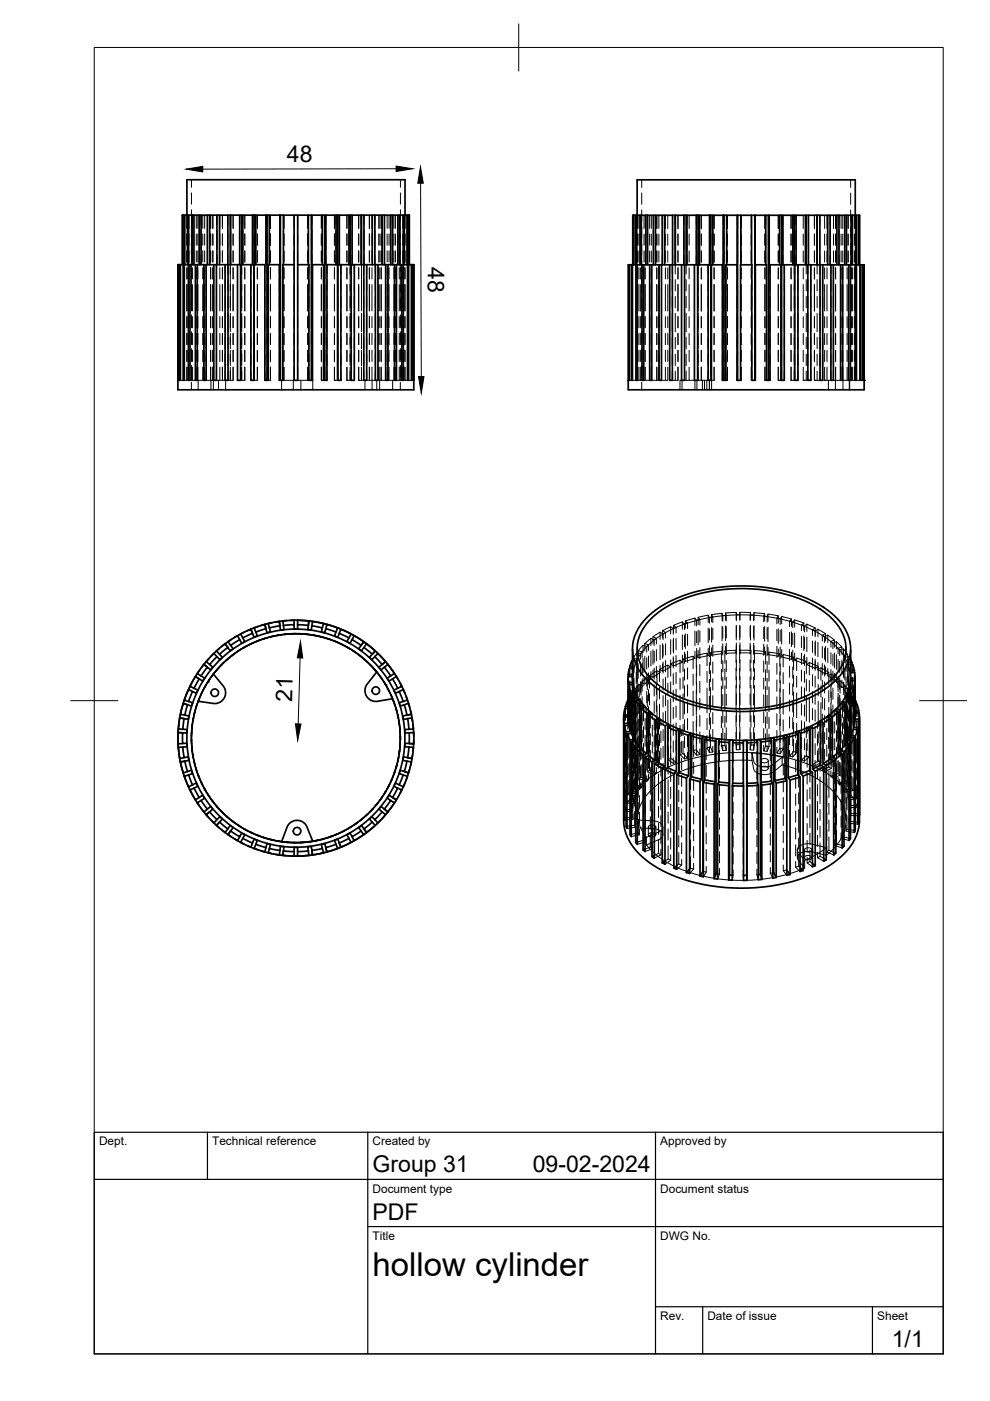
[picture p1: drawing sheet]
<svg xmlns="http://www.w3.org/2000/svg" width="210mm" height="297mm" viewBox="0 0 210 297" stroke-linecap="round" stroke-linejoin="round" font-family="sans-serif">
<defs><g id="words">
<text font-size="7" x="79" y="270.6">hollow cylinder</text>
<g font-size="4.9">
<text x="60.8" y="34.4">48</text>
<text x="90.7" y="56.7" transform="rotate(90 90.7 56.7)">48</text>
<text x="62" y="148.8" transform="rotate(-88 62 148.8)">21</text>
<text x="79" y="248.5">Group 31</text>
<text x="113" y="248.5">09-02-2024</text>
<text x="79" y="258.6">PDF</text>
<text x="189.1" y="285.7">1/1</text>
</g>
<g font-size="2.5">
<text x="21" y="242.9">Dept.</text>
<text x="45" y="242.9">Technical reference</text>
<text x="79" y="242.9">Created by</text>
<text x="140" y="242.9">Approved by</text>
<text x="79" y="252.8">Document type</text>
<text x="140" y="252.8">Document status</text>
<text x="79" y="262.9">Title</text>
<text x="140" y="262.9">DWG No.</text>
<text x="140" y="279.9">Rev.</text>
<text x="150" y="279.9">Date of issue</text>
<text x="186" y="279.9">Sheet</text>
</g>
</g></defs>
<!-- layer: Visible -->
<g fill="none" stroke="#000" stroke-width=".36">
<path d="M37.7 56.1v26.5h50v-26.5M37.7 56.1h.1M37.8 56.1v24.5v-24.5M37.8 56.1h.4M38.1 56.1v24.5h.1v-24.5M38.2 56.1h.9M38.8 45.6v10.5M38.8 56.1v24.5h.3v-24.5M39 45.6v10.5M39.1 56.1h1.2M39.2 45.6v10.5M39.6 45.6v-7.5h46.3v7.5"/>
<path d="M39.8 45.6h-1.1v10.5M39.8 45.6h.2M39.8 45.6v10.5M40 45.6h.8M40 45.6l-.1 35h.4v-24.5M40.3 56.1h1.5M40.8 45.6h.3M40.8 45.6v10.5M41.1 45.6h1.1M41.1 45.6v10.5M41.4 56.1v24.5h.4v-24.5M41.8 56.1h1.9"/>
<path d="M42.2 45.6h.4M42.2 45.6v10.5M42.6 56.1v-10.5h1.4v10.5M43.2 56.1v24.5h.5v-24.5M43.7 56.1h2.2M44 45.6h.4M44.4 45.6h9.1M44.4 45.6v10.5M45.3 56.1v24.5h.6v-24.5M46 45.6v10.5M46.5 45.6v10.5M48.3 45.6v10.5h-2.4"/>
<path d="M48.8 45.6v10.5M48.9 45.6v10.5M50.8 45.6v10.5h-2.5v24.5h-.6v-24.5M51.2 45.6v10.5M51.5 45.6v10.5M53.5 45.6h.4M53.5 45.6v10.5h-2.5v24.5h-.6v-24.5M53.9 45.6h2.5M53.9 45.6v35M54.2 45.6v10.5M56.4 45.6h.2M56.4 45.6v10.5h-2.5v24.5h-.7v-24.5"/>
<path d="M56.6 45.6h2.8M56.6 45.6v35M57.1 45.6v10.5M59.2 56.1v24.5h.8v-24.5h2.4M59.4 45.6h.1M59.4 45.6v10.5h-2.5v24.5h-.7v-24.5M59.5 45.6h27.2M59.5 45.6v35M60.1 45.6v10.5M62.4 45.6v10.5M62.4 56.1v24.5h.7v-24.5M63.1 45.6v10.5"/>
<path d="M63.1 56.1h2.4v24.5h.8v-24.5M65.4 45.6v10.5M66 45.6v35M66.1 45.6v10.5h2.5v24.5h.7v-24.5M68.3 45.6v10.5M68.9 45.6v35M69.1 45.6v10.5h2.5v24.5M71.2 45.6v10.5M71.6 45.6v35M71.9 45.6v10.5h2.6v24.5h.6v-24.5M72.3 56.1v24.5h-.7M74 45.6v10.5"/>
<path d="M74.2 45.6v10.5M74.7 45.6v10.5h2.4v24.5h.6v-24.5M76.6 45.6v10.5M77.2 45.6v10.5h2.4M78.9 45.6v10.5M79.5 45.6v10.5M79.6 56.1h2.2M79.6 56.1v24.5h.5v-24.5M81 45.6v10.5M81.5 45.6v10.5M81.8 56.1h1.9M81.8 56.1v24.5h.5v-24.5"/>
<path d="M82.8 45.6v10.5M83.2 45.6v10.5M83.7 56.1h1.5M83.7 56.1v24.5h.4v-24.5M84.3 45.6v10.5M84.7 45.6v10.5M85.2 56.1h1.2M85.5 45.6v35h-.3v-24.5M85.7 45.6v10.5M86.3 45.6v10.5M86.4 56.1h.8M86.4 56.1v24.5h.2v-24.5"/>
<path d="M86.4 45.6v10.5M86.7 45.6h.1M86.7 45.6v10.5M86.8 45.6v10.5M86.8 45.6h.1M87.2 56.1h.5M87.2 56.1v24.5h.2v-24.5M87.7 56.1h.1M87.7 56.1v24.5v-24.5M133.3 56.1v24.5l.2-24.5M133.5 56.1h-.3v26.5h50v-26.5h-.2M133.5 56.1h.6"/>
<path d="M133.9 56.1v24.5h.2v-24.5M134.1 56.1h1M134.3 45.6v10.5M134.4 45.6h.4M134.4 45.6h-.2v10.5M134.4 45.6v10.5M134.8 45.6h.2M134.8 45.6v10.5M134.8 56.1v24.5h.3v-24.5M135 45.6h.7M135 45.6v10.5M135.1 45.6v-7.5h46.2v7.5"/>
<path d="M135.1 56.1h1.4M135.7 45.6h.3M135.7 45.6v10.5M136 45.6h.9M136 45.6v10.5M136.1 56.1v24.5h.4v-24.5M136.5 56.1h1.7M136.9 45.6h.4M136.9 45.6v10.5M137.3 45.6h7.7M137.3 45.6v10.5M137.8 56.1v24.5h.4v-24.5"/>
<path d="M138.2 56.1h2.1M138.5 45.6v10.5M139 45.6v10.5M139.7 56.1v24.5h.6v-24.5M140.3 56.1h2.3M140.4 45.6v10.5M140.9 45.6v10.5M142 56.1v24.5h.6v-24.5M142.6 45.6v10.5M143.2 45.6v10.5M145 45.6h.5M145 45.6v10.5h-2.4"/>
<path d="M145.5 45.6h2.1M145.5 45.6v10.5M145.6 45.6v10.5M147.6 45.6h.4M147.6 45.6v10.5h-2.5v24.5h-.6v-24.5M148 45.6h2.4M148 45.6v10.5M148.3 45.6v10.5M150.4 45.6h.3M150.4 45.6v10.5h-2.5v24.5h-.7v-24.5M150.7 45.6h2.6M150.7 45.6v35"/>
<path d="M151.1 45.6v10.5M153.3 45.6h.2M153.3 45.6v10.5h-2.5v24.5h-.7v-24.5M153.5 45.6h17.9M153.5 45.6v35M154.1 45.6v10.5M156.3 56.1v24.5h.7v-24.5h2.4v24.5h.7v-24.5M156.3 45.6v10.5h-2.4v24.5h-.7v-24.5M156.4 45.6v35M157.1 45.6v10.5M159.3 45.6v10.5M160 45.6v35"/>
<path d="M160.1 45.6v10.5M160.1 56.1h2.4v24.5h.8v-24.5M162.3 45.6v10.5M162.9 45.6v35M163.1 45.6v10.5h2.5v24.5h.7v-24.5M165.3 45.6v10.5M165.7 45.6v35M166 45.6v10.5h2.5v24.5h.7v-24.5M168.1 45.6v10.5M168.4 45.6v10.5M168.8 45.6v10.5h2.5v24.5h.6v-24.5M170.8 45.6v10.5"/>
<path d="M170.9 45.6v10.5M173.8 45.6v10.5M173.9 56.1h-2.5v-10.5h1.8v10.5v-10.5h9.1v10.5M173.9 56.1h2.3M173.9 56.1v24.5h.5v-24.5M175.5 45.6v10.5M176 45.6v10.5M176.2 56.1h2M176.2 56.1v24.5h.5v-24.5M177.4 45.6v10.5M177.9 45.6v10.5M178.2 56.1h1.7"/>
<path d="M178.2 56.1v24.5h.5v-24.5M179.1 45.6v10.5M179.5 45.6v10.5M179.9 56.1h1.4M179.9 56.1v24.5h.4v-24.5M180.4 45.6v10.5M180.7 45.6v10.5M181.3 56.1h1M181.4 45.6v10.5M181.6 45.6v35h-.3v-24.5M182 45.6v10.5M182.1 45.6v10.5"/>
<path d="M182.3 56.1h.7M182.3 56.1v24.5h.2v-24.5M183 56.1v24.5l.1-24.5M44.2 139.7l-1 1.2M46 139.2l-.7-.7-1.1 1.2-.5 .6 .7 .6M46.5 137.5l-1.7 1.6M47.1 137l.6-.5 .6 .8-.6-.8-.6 .5-1.2 1 .6 .7M48.1 139.9l-.3 .3M48.6 139.4l-.6 .5M49 135.6l-1.3 .9M49.3 138.9l-.3 .3M49.8 138.5l-.6 .5"/>
<path d="M50.5 138l-.3 .2M50.8 135.6l-.4-.8-1.4 .8-.7 .5 .6 .7M51.1 137.7l-.6 .4M51.5 135.2l.4 .8-.7 .4-.4-.8-1.9 1.2 .5 .7-.6 .5-.5-.7-.6 .4-1.2 1 .7 .7-.6 .5-.6-.7-1.6 1.7 .7 .6-.4 .5-.7-.5-1.4 1.8M51.7 134.1l-2 1.1M51.8 137.2l-.3 .2M52.5 133.7l.7-.3 .3 .9-.3-.9-.7 .3-1.5 .7 .5 .8M52.5 136.9l-.7 .4M53.2 136.5l-.4 .2M53.8 136.2l-.7 .4M54.2 134l.4 .8-.7 .3-.4-.8-2 .9M54.6 135.9l-.4 .2"/>
<path d="M54.6 132.8l-1.4 .6M55.2 135.7l-.7 .2M55.4 132.6l.8-.2 .2 .9-.2-.9-.8 .2-1.5 .5 .3 .9M56 135.4l-.4 .1M56.7 135.2l-.7 .2M57.1 133.1l.2 .9-.7 .2-.2-.9-2.2 .7M57.5 135l-.4 .1M57.7 132l-1.5 .4M58.2 134.8l-.8 .2M58.4 131.9l.8-.2 .2 1-.2-1-1.5 .3-.8 .2 .2 .9M59 134.7l-.4 .1M59.7 134.6l-.8 .1"/>
<path d="M60.1 132.6l.1 .9-.7 .1-.1-.9-2.3 .4M60.1 132.6l2.3-.2v1h.7v-1l2.3 .2-.1 .9 .7 .1 .1-.9 1.5 .3 .7 .1-.2 .9 .8 .2 .2-.9 2.1 .7-.3 .8 .7 .3 .3-.8M60.5 134.5h-.4M60.8 131.6l-1.6 .1M61.2 134.4l-.7 .1M61.6 131.5l3.9 .1-.1 1 .1-1-2.4-.1v.9M62 134.4h-.4M62.4 132.4v-.9l-1.6 .1h-.8l.1 1M62.7 134.4h-.7M63.2 134.4h.3M63.5 134.4h.8M64.7 134.5h.4"/>
<path d="M65 134.5l.8 .1M65.7 131.7l-.2-.1 3.3 .7M66.1 132.7l.1-1 1.6 .3 .8 .2-.3 .9M66.2 134.6l.4 .1M66.5 134.7l.8 .1M67.7 134.9l.4 .1M68 135l.8 .2M68.6 132.2a25.1 25.1 0 0 1 8.5 3.9l-.5 .7 .5-.7-2-1.3-.4 .8M69.1 133.3l.2-.9 .8 .2 1.5 .5-.4 .9M69.2 135.3l.4 .1M69.5 135.4l.7 .3M70.6 135.8l1 .4"/>
<path d="M71.8 133.2l.3 .1M71.9 134.3l2.1 .9-.4 .8 .6 .4 .5-.8M71.9 134.3l.4-.9 .7 .3 1.4 .7-.4 .8M72 136.4l.4 .2M72.3 136.6l.7 .3M73.4 137.1l.3 .2M73.7 137.3l.7 .4M74.7 135.6l1.9 1.2-.6 .7 .6 .5 .6-.7M74.7 134.5l.2 .1M74.7 137.9l.3 .2M75 138.1l.6 .4M76 138.8l.8 .6"/>
<path d="M77.1 136.1l2.5 1.9-.7 .7 .7-.7-1.9-1.5-.5 .8M77.2 139.7l.2 .3M77.2 137.3l1.7 1.4-.6 .7 .5 .5 .7-.7M77.3 136.2l.2 .1M77.4 139.9l.6 .5M79.5 139.2l1.5 1.7-.7 .6 .5 .5 .7-.5M79.6 138l.5 .5M79.9 138.4l1.8 1.9-.7 .6 .7-.6-1.6-1.8-.6 .7M134.1 137.7v3a11.8 11.8 0 0 0 .9 6.6 16.4 16.4 0 0 0 8.8 7.2 37.1 37.1 0 0 0 28.9-.9 13.6 13.6 0 0 0 7.4-7.8l.3-1.8v-6.1M137.3 130.8a27.1 27.1 0 0 1 16.2-6.4 35 35 0 0 1 20.1 3.7 12.4 12.4 0 0 1 6.6 8 9.2 9.2 0 0 1-3.4 8.6 28.1 28.1 0 0 1-16.7 6.1 34.5 34.5 0 0 1-19.8-4.2 11.8 11.8 0 0 1-6.1-8.1 9 9 0 0 1 3.1-7.7zM137.7 131.5a24 24 0 0 1 14-6.3 33.2 33.2 0 0 1 22.2 4 10.3 10.3 0 0 1 5.5 8.9 10.9 10.9 0 0 1-5.7 8 33.9 33.9 0 0 1-23.8 3.5 21.3 21.3 0 0 1-13-7 8.1 8.1 0 0 1 .8-11.1zM180.4 139.9l.2 .5"/>
<path d="M37.8 158v.2M37.8 154.8v.3M38.2 151.5l-.1 .7M38.7 157.6l-.9 .1v-2.4l.9 .1-.9-.1v2.9l.4 3.4v-.3M38.8 154.6h-1l.3-2.4 .9 .2-.9-.2-.3 3.1M38.8 158.4l-1 .1 .2 1.5 .1 .8 .9-.2M39.1 148.4l-.3 .7M39.2 151.6l.9 .2-.2 .7-.9-.1-.2 2.2 .8 .1v.7h-.9v.7v1.5h.9v.7l-.8 .1 .2 2.2 .9-.1 .2 .7-.9 .2 .6 2.2M39.2 151.6l-1-.1 .6-2.4 1 .3-1-.3-.6 2.6M40 148.7l.8 .3-.2 .7-.8-.3-.6 2.2M40.2 145.7l1.2-2.3 .8 .5-.8-.5-1.1 2.1 .8 .4M40.3 145.5l-1.3 3.2"/>
<path d="M40.6 156.7v.4M40.6 156.9v.8M40.6 155.4v.7M40.6 155.2v.4M40.7 158.2v.4M40.7 158.4v.8M40.7 153.8v.8M40.8 153.7l-.1 .3M40.8 146.6l-.8-.4-.7 1.5-.2 .7 .9 .3M40.8 159.8l.1 .3M40.9 159.9l.1 .8M41 152.3l-.1 .8"/>
<path d="M41 152.2v.3M41.1 145.9l.9 .4-.4 .7-.8-.4-.8 2.1M41.3 150.8l-.2 .8M41.4 150.7l-.1 .3M41.6 150l-.1 .2M41.8 149.4l-.3 .7M42.3 142.1l-.9 1.3M42.6 143.3l.8 .5-.4 .6-.8-.5-1.1 2M42.7 141.5l.5-.6 .8 .6-.8-.6-.5 .6-.9 1.3 .8 .5M42.9 146.6l-.3 .6M43.7 145.2l-.4 .7M44.5 143.9l-.4 .7"/>
<path d="M45.3 142.9l1.8 2.3a2.31 2.31 0 0 1 .4 2.8 2.31 2.31 0 0 1-2.5 1.1l-3-.4 .3-.8M45.4 142.7l-.4 .6M46 142.1l-.3 .3M46.4 141.5l-.5 .6M47 141l-.3 .2M47.5 140.4l-.6 .6M78.3 140.7l.8 .8M79.3 141.9l.3 .2M79.6 142.1l.5 .6M79.9 142.5l-1.9 2.3a2.3 2.3 0 0 0-.3 2.8 2.3 2.3 0 0 0 2.6 1l2.9-.4M80.5 143.3l.5 .6M81.4 144.6l.4 .6"/>
<path d="M81.5 141.5l1.3 1.8-.7 .5 .4 .6 .7-.5 1.1 2-.8 .4 .3 .7 .8-.4 .6 1.4 .3 .7-.9 .3 .3 .7 .8-.3 .6 2.2-.9 .2 .1 .7 .9-.1M81.5 141.5l.7-.6 .5 .6 .9 1.3-.8 .5M81.7 140.3l.5 .6M82.1 140.7l.1 .2M82.1 145.9l.4 .7M82.2 140.9l1.8 2.5M82.8 147.2l.3 .7M83.2 143.9l.8-.5 .5 .7 .7 1.4-.9 .4M83.4 148.6l.1 .3M83.4 148.7l.3 .7M83.9 150l.1 .4M83.9 143.2l.1 .2"/>
<path d="M83.9 150.1l.2 .7M84 143.4l.5 .7M84.3 151.5l.1 .4M84.3 151.6l.2 .7M84.6 153v.4M84.6 153.1l.1 .7M84.6 146.6l.9-.4 .6 1.5 .3 .7-.9 .3M84.7 159.2l-.1 .7M84.7 159.1v.4M84.8 154.5v.4M84.8 154.6v.8M84.8 144.8l1 2.1"/>
<path d="M84.8 157.6v.8M84.9 156v.4M84.9 156.1v.8M85.7 149.4l.9-.3 .2 .8 .4 1.6-.9 .1 .9-.1-.2-.8M86.1 147.7l.7 2.2M86.4 152.4l.3 2.2-.9 .1 .1 .7h.9M86.4 152.4l1-.2 .2 1.6 .1 .8h-1M86.7 158.4l-.3 2.2-.9-.1-.1 .7 .9 .2M86.7 158.4l1 .1-.1 .7-.2 1.6-1-.2 1 .2 .1-.8M86.8 155.4v2.2M86.8 157.6h-.9l-.1 .4v.3l.9 .1M86.8 155.4l.9-.1v.8v1.6l-.9-.1"/>
<path d="M87.2 151.5l.3 1.5M87.6 153.8l.1 2.3M87.7 157.7l-.1 1.5M87.7 156.9v.8l-.9-.1M132.2 152h1M132.2 152l.1 1.4 1-.1M132.2 151.6h1M132.2 151.6v.4M132.3 153.4v20M132.4 153.8v20v-.4M132.6 149.8h.6M132.6 149.8v.4"/>
<path d="M132.8 155.2v20M132.9 155.6v20l-.1-.4h.1M133.2 143.9l.1 9.4v-8.5M133.2 148.4l-.6 1.4M133.2 150.3l-.7-.1-.3 1.4M133.2 143h.9v.5h-.9l.1 1.3 .9-.1v.4l-.9 .1 .4 1.3M133.2 143v.5M133.3 145.2v8.6l.4 1.3v-8.6M133.3 153.8h-.9l.2 .9 .2 .5 .9-.1M133.5 141.3h.6M133.5 141.3v.4M133.6 156.9v20.1"/>
<path d="M133.8 146.9v8.6l.7 1.2v-8.5M133.8 155.5l-.9 .1 .7 1.3 .9-.2M133.8 157.3v20.1l-.2-.4 .2-.1M134.1 141.8l-.7-.1-.2 1.3M134.1 140l-.6 1.3M134.2 144.7v.4M134.6 146.4l.1 .4-.9 .1 .7 1.3M134.6 146.4l-.9 .1M134.6 146.4v.4M134.7 148.6v8.5l.9 1.3v-8.6M134.7 157.1l-.9 .2 1 1.3 .8-.2M134.8 158.6v20"/>
<path d="M135.1 159v20l-.3-.4 .3-.1M135.3 148l.3 .4-.9 .2 .9 1.2M135.3 148l-.8 .2M135.3 148v.4M136 150.1v8.6l1.1 1.2v-8.6M136 158.7l-.9 .3 1.3 1.2 .7-.3M136.4 149.5l.4 .4-.8 .2 1.1 1.2M136.4 149.5l-.8 .3M136.4 149.5v.5M137.6 151.6v8.6l1.3 1.1v-8.6M137.9 151l.4 .3-.7 .3 1.3 1.1 .7-.4 .5 .3-.7 .4 1.7 .9a.67 .67 0 0 1 1.1-.1l-.6 .4 1.8 .8a.64 .64 0 0 1 1.1-.2l-.5 .4 2 .7M137.9 151l-.8 .3"/>
<path d="M137.9 151v.5M139.4 153v8.6l1.7 .9v-8.6M139.6 152.3v.6M141.6 153.5v9.3l1.8 .8v-8.6M143.9 154.6v9.3M144 155.2v8.6l2 .7v-8.6M146.4 155.5l.7 .1-.5 .5 2.1 .5M146.4 155.5l-.4 .4M146.4 155.5v9.5M146.6 156.1v8.6l2.1 .5v-8.6M149 156.1l.7 .2-.3 .5 2.2 .3M149 156.1l-.3 .5"/>
<path d="M149 156.1v28.6M149.4 156.8v8.6l2.2 .3v-8.6M151.8 156.6l.7 .1-.1 .5M151.8 156.6l-.2 .5M151.8 156.6v28.6M152.4 157.2l2.2 .2v8.6l-2.2-.2zM154.7 156.9l-.1 .5M154.7 156.9v28.6M155.3 157.5v8.6h1.5h.8v-8.6M158.3 157v28.6M160.6 157.4v8.6h-.7l-1.5 .1v-8.6M161.2 156.8v28.6"/>
<path d="M163.6 157v8.6l-2.2 .3v-8.6M164 156.4v28.6M166.4 156.5l-2.1 .4-.3-.5-.7 .1 .3 .5-2.2 .3-.2-.5h-.4l-.3 .1 .1 .5-2.2 .1-.1-.5h-.7v.5h-1.5h-.8l.1-.5-.7-.1M166.4 156.5v8.5l-2.1 .5v-8.6M166.8 155.8v9.7M169.1 155.7l-2 .6-.3-.5-.7 .2 .3 .5M169.1 155.7v8.6l-2 .6v-8.6M169.3 155v9.5M171.7 154.7l-1.9 .8a.64 .64 0 0 0-1.1-.3l.4 .5M171.7 154.7v8.6l-1.9 .7v-8.5M171.7 154.1v9.3M173.9 152.9l-.6 .4 .7 .3"/>
<path d="M173.9 152.9l.6 .4M173.9 152.9v.7M174 153.6l-1.7 .9a.67 .67 0 0 0-1.2-.2l.6 .4M174 153.6v8.6l-1.7 .9v-8.6M175.7 151.7v.5M176 152.3v8.6l-1.5 1v-8.6M177.4 150.3v.5M177.7 150.9v8.6l-1.2 1.1v-8.6M177.7 159.5l.9 .3-1.4 1.1-.7-.3M178.6 159.8v20l.3-.4-.3-.1M178.6 148.8v.4M178.9 159.4v20"/>
<path d="M179.2 149.4v8.6l-1.1 1.1v-8.6M179.2 158l.8 .2-1.1 1.2-.8-.3M179.6 147.2v.4M180 158.2v20l.3-.4-.3-.1M180.1 145.5v.5M180.2 147.7l-.7 1.3-.9-.2-.1 .2-.2 .2 .9 .2-1.1 1.1-.7-.2-.4 .4 .7 .2-1.2 1.1-.8-.3-.2 .1-.2 .2 .7 .3-1.5 1M180.2 147.7v8.6l-.7 1.3v-8.6M180.2 156.3l.9 .2-.8 1.3-.8-.2M180.3 157.8v20M180.4 140.9h.4l.3 1.2M180.4 142.6h.8l.1 .9v.4h-.9v.4M180.4 144.3h.9"/>
<path d="M180.4 143.9v.4M180.6 140.4l-.2 .1M180.6 140.4v.5M180.9 146.1l-.5 1.2-.8-.1-.2 .4 .8 .1M180.9 146.1v8.5l-.5 1.3v-8.6M180.9 154.6l1 .1-.4 .9-.2 .5-.9-.2M181.1 156.5v20l.2-.4h-.2M181.1 142.1l-.7 .1M181.1 142.1v.5M181.3 144.3l-.3 1.3-.9-.1-.1 .5 .9 .1M181.3 144.3v8.6l-.3 1.3v-8.6M181.3 152.9h.9v.5l-.2 .9-1-.1"/>
<path d="M181.3 143.9v8.6M181.3 149.4l.4-.1 .4 1.4h-.8M181.3 151.2l.9-.1v1.4h-.9M181.3 148.3l.2 .6h-.2M181.3 143.5v9M181.3 156.1v20M181.5 148.9v.4M181.9 154.7v20l.1-.4h-.1M182 154.3v20M182.1 150.7v.4M182.2 152.9v20v-.4M182.2 152v20.5a10.8 10.8 0 0 1-4.4 9.6 31 31 0 0 1-17.5 6.1 36.8 36.8 0 0 1-21.8-4.8 12.5 12.5 0 0 1-6.2-8.4l-.1-22.5"/>
<path d="M182.2 152.5v20M39 164.3l1.3 3.2M39.8 163.6l.8-.3 .2 .7-.8 .3 .8 2.1M39.8 163.6l-1 .3-.6-2.3 1-.2-1 .2 .9 3M40 164.3l-.9 .3 .2 .7 .7 1.5 .8-.4M40.2 167.3l2.1 3.6M40.8 166.4l.8-.4 .4 .7-.9 .4 1.1 2M41.1 161.3l.1 .3M41.1 167.1l-.8 .4 .7 1.4 .4 .7 .8-.5M41.1 161.4l.2 .8M41.5 162.7l.1 .4M41.5 162.9l.3 .7"/>
<path d="M42 164.2l.1 .4M42 164.4l.3 .7M42.2 169.1l.8-.5 .4 .6-.8 .5M42.5 165.6l.2 .4M42.6 169.7l1.4 1.8M42.6 169.7l-.8 .5 .5 .7 .9 1.3 .8-.7M42.6 165.8l.3 .7M42.7 171.5l1 1.2M43.2 167l.2 .3M43.3 167.1l.4 .7M44 171.5l.7-.5 .4 .6-.7 .5 1.6 1.7 .6-.7 .6 .5-.7 .7 .6 .5 1.2 1 .5-.8 .6 .5-.5 .7 1.9 1.2 .4-.8 .4 .2 .3 .2-.4 .8 2 .9M44 168.3l.2 .3"/>
<path d="M44.1 168.5l.4 .6M44.2 173.3l-.5-.6 .7-.6-.7 .6 .5 .6 1.1 1.2 .7-.7M44.8 173.9l1.1 1.1M44.9 169.6l.2 .3M45 169.7l.4 .6M45.8 170.8l.2 .3M45.9 170.9l.5 .6M46.5 175.5l-.6-.5 .6-.7-.6 .7 .6 .5 1.2 1 .6-.7M46.8 171.9l.7 .7M47.1 176l1.2 1M47.9 173l.3 .2M48 173.1l.6 .5"/>
<path d="M49 177.4l-.7-.4 .6-.8-.6 .8 .7 .4 1.4 .8 .4-.8M49.1 174l.3 .2M49.2 174.1l.6 .4M49.7 177.8l2 1.2M50.3 174.8l.4 .3M50.5 174.9l.6 .5M51.5 177.8l-.5 .8 .7 .4 1.5 .6 .3-.9M51.6 175.7l.9 .4M52.5 179.3l2.1 .9M53 176.4l.3 .1M53.1 176.5l.7 .3M53.5 178.7l.4-.8 .7 .3-.4 .8 2.2 .7"/>
<path d="M54.2 179l-.3 .9 1.5 .5 .8 .2 .2-.9M54.4 177l.3 .2M54.5 177.1l.7 .2M55.8 177.5l.4 .2M56 177.6l.7 .2M56.4 179.7l.2-.9 .7 .2-.2 .9 2.3 .4M57.1 179.9l-.2 .9 1.5 .4 .8 .1 .2-1M57.3 178l.3 .1M57.4 178l.8 .2M58.8 178.3l.3 .1M58.9 178.3l.8 .1M59.7 178.5h.1"/>
<path d="M59.9 178.5h.5M60.5 178.5l.4 .1M60.5 178.5l.7 .1M61 178.6h.2M61.3 178.6h.6M62 178.6l.7 .1M62.3 178.7h.1M62.8 178.7h.6M63.8 178.6l-.2 .1M64.3 178.6h-.5M64.8 178.6h-1.3M65 178.5l.8-.1-.6 .1"/>
<path d="M65.1 178.5h-.2M66.2 178.4h-.4M66.3 178.4l-1.1-2.8a2.3 2.3 0 0 0-2.3-1.7 2.3 2.3 0 0 0-2.2 1.8l-1 2.7M67.4 178.2l-.9 .1M68.3 179.9l.3 .9-2.4 .5-.1-1 .1 1 2.6-.6M68.8 177.8l-.8 .2M68.9 177.8l-.4 .1M70.3 177.3l-.8 .3M71.2 179l.4 .9-2.3 .7-.2-.9 .2 .9 3-1M71.6 176.8l-.7 .3M71.7 176.7l-.3 .2M72.1 179.7l-.3 .1"/>
<path d="M73 176.1l-.7 .4M73.1 176.1l-.4 .2M74 177.8l-2.1 .9-.3-.8-.7 .3 .3 .8-2.1 .7-.2-.9-.8 .2 .2 .9-2.2 .4-.1-.9-.7 .1 .1 .9-2.3 .2M74.4 175.4l-.7 .4M74.4 175.3l-.3 .2M74.9 178.4l-.2 .1M75.6 174.5l-.6 .4M75.7 174.5l-.3 .2M76.6 176.2l-1.9 1.2-.5-.8-.6 .4 .4 .8M76.6 176.2l.5 .8-1.3 .8-.7 .4-.4-.8M76.8 173.6l-.6 .5M76.9 173.5l-.3 .3"/>
<path d="M77.5 176.7l-.2 .1M77.7 176.5l-3 2-2.4 1.1-.4-.9 .4 .9 2.1-1-.4-.8M78 172.6l-.6 .5M78 172.5l-.3 .3M78.9 174.3l-1.7 1.5-.6-.8-.6 .5 .6 .7M78.9 174.3l.7 .7-1.9 1.5-.5-.7 .5 .7 2.4-2M79.1 171.5l-.6 .5M79.1 171.4l-.3 .3M80.1 170.3l-.5 .6M80.1 170.3l-.3 .2M81 169.1l-.5 .6M81 169l-.2 .3"/>
<path d="M81 172.1l-1.5 1.7-.7-.7-.5 .5 .6 .7M81 172.1l.7 .6-.5 .6-1.1 1.2-.6-.7M81.8 167.8l-.4 .7M81.8 167.7l-.2 .3M82.1 172.3l.1-.1-2.3 2.5M82.5 166.5l-.4 .6M82.5 166.4l-.1 .3M83.1 165.1l-.3 .7M83.2 165l-.2 .3M83.7 163.6l-.3 .8M84 169.6l-1.8 2.6-.7-.7 .7 .7 1.4-2-.8-.5M84 169.6l-.1 .2"/>
<path d="M84.2 162.1l-.3 .8M84.3 167.1l.9 .4-1.2 2.1-.8-.5 .8 .5M84.5 160.7l-.2 .7M84.5 160.6l-.1 .4M85.5 164.3l.9 .3-.3 .7-.6 1.5-.9-.4M85.8 166.1l-1 2.1M86.3 161.4l-.6 2.2-.8-.3-.3 .7 .9 .3-.9 2.1-.8-.4-.3 .7 .8 .4-.7 1.3-.4 .7-.7-.5-.4 .6 .7 .5-1.3 1.8-.7-.5-.5 .6 .7 .5M86.3 161.4l.9 .2-.4 1.5-.2 .8-.9-.3 .9 .3 .2-.8M86.6 163.9l-.5 1.4M87.4 160.8l-.4 1.5M136.4 160.2v20M136.8 160.5v20l-.4-.3"/>
<path d="M137.6 160.2l-.8 .3 1.4 1.1 .7-.3M138.2 161.6v20M138.7 161.9v20.1l-.5-.4 .5-.2M139.4 161.6l-.7 .3 1.7 1 .7-.4M140.4 162.9v20M141 163.2v20l-.6-.3M141.6 162.8l-.6 .4 1.9 .8 .5-.4M142.9 164v20.1M143.5 164.3v20l-.6-.2M144 163.8l-.5 .5 2 .7 .5-.5M145.5 165v20M146.2 165.2v20l-.7-.2"/>
<path d="M146.6 164.7l-.4 .5 2.2 .5 .3-.5M148.4 165.7v20M149.1 165.9v20l-.7-.2M149.4 165.4l-.3 .5 2.3 .4 .2-.6M151.4 166.3v20M152.1 166.3v20.1l-.7-.1M152.4 165.8l-.3 .5 .8 .1 1.6 .2 .1-.6M154.5 166.6v20M155.3 166.6v20h-.8M155.3 166.1v.5l1.5 .1h.8v-.6M157.6 166.7v20h.8l-.1-1.1M158.4 166.6v20.1"/>
<path d="M160.6 166l.2 .5-.8 .1h-1.6v-.5M160.8 166.5v20h.7l-.3-1.1M161.5 166.4v20.1M163.6 165.6l.3 .5-1.6 .3h-.8l-.1-.5M163.9 166.1v20.1l.7-.2-.6-1h-.1M164.6 166v20M166.4 165l.4 .6-2.2 .4-.3-.5M166.8 165.6v20l.7-.2M167.5 165.4v20M169.1 164.3l.5 .4-2.1 .7-.4-.5M169.6 164.7v20.1l.7-.2M170.3 164.5v20.1"/>
<path d="M171.7 163.3l.6 .5-2 .7-.5-.5M172.3 163.8v20l.5-.3M172.8 163.5v20M174 162.2l.6 .4-1.8 .9-.5-.4M174.6 162.6v20l.6-.3M175.2 162.3v20M176 160.9l.8 .3-1.6 1.1-.7-.4M176.8 161.2v20.1l.4-.4-.4-.2M177.2 160.9v20M55.4 180.4l2.3 .6M58.4 181.2l1.6 .2M59.4 180.3l.1-.9 .7 .1-.1 .9 2.3 .2"/>
<path d="M62.4 180.6v-.9h.7v.9M62.4 180.6v.9h-.8l-1.6-.1 .1-1-.1 1h.8M65.4 180.4l.1 1-1.6 .1h-.8v-.9M65.7 181.3l-4.1 .2M66.2 181.3l-.7 .1M69.3 180.6l-.7 .2M136.8 180l-.4 .2M141 182.6l-.6 .3M143.5 183.5l-.6 .6M146.2 184.2l-.7 .8M149 184.7l.1 .1M149 184.7l-.6 1"/>
<path d="M151.8 185.2l.3 .1M151.8 185.2l-.4 1.1M154.7 185.5l.6 .1M154.7 185.5l-.2 1.1M157.6 185.6h.7M161.2 185.4h-.4M166.8 184.5l.7 .9M169.6 183.9l.7 .7M172.3 183.1l.5 .4M174.6 182l.6 .3"/>
<circle cx="45.5" cy="146.9" r=".8"/>
<circle cx="62.7" cy="156.5" r="23.1"/>
<circle cx="62.7" cy="156.5" r="22.2"/>
<circle cx="79.7" cy="146.4" r=".8"/>
<circle cx="63" cy="176.2" r=".81"/>
</g>
<!-- layer: Hidden -->
<g fill="none" stroke="#000" stroke-width=".21">
<path d="M40.6 38.1v1.6M84.9 38.1v1.6M136.1 38.1v1.6M180.4 38.1v1.6M39.6 45.6v2.8M39.6 49.6v2.4M39.6 53.2v2.4M39.6 56.8v2.3M39.9 45.6v2.8M39.9 49.6v2.4M39.9 53.2v2.4M39.9 56.8v2.3"/>
<path d="M40.1 45.6v2.8M40.1 49.6v2.4M40.1 53.2v2.4M40.1 56.8v2.3M40.6 58.8v3.2M40.6 40.9v2.4M40.6 44.5v14.6M40.8 45.6v2.8M40.8 49.6v2.4M40.8 53.2v2.4M40.8 56.8v2.3M41.6 45.6v2.8"/>
<path d="M41.6 49.6v2.4M41.6 53.2v2.4M41.6 56.8v2.3M42 45.6v2.8M42 49.6v2.4M42 53.2v2.4M42 56.8v2.3M42.6 48.8v4.1M42.6 45.6v2.1M42.6 54.1v2M43 45.6v2.8M43 49.6v2.4"/>
<path d="M43 53.2v2.4M43 56.8v2.3M43.2 56.1v2M43.2 59.3v2.4M43.4 45.6v2.8M43.4 49.6v2.4M43.4 53.2v2.4M43.4 56.8v2.3M43.7 56.1v2M43.7 59.3v2.4M44.4 48.8v4.1M44.4 45.6v2.1"/>
<path d="M44.4 54.1v2M44.7 45.6v2.8M44.7 49.6v2.4M44.7 53.2v2.4M44.7 56.8v2.3M45.1 45.6v2.8M45.1 49.6v2.4M45.1 53.2v2.4M45.1 56.8v2.3M45.9 56.1v2M45.9 59.3v2.4M46 48.8v4.1"/>
<path d="M46 45.6v2.1M46 54.1v2M46.6 45.6v2.8M46.6 49.6v2.4M46.6 53.2v2.4M46.6 56.8v2.3M47.2 45.6v2.8M47.2 49.6v2.4M47.2 53.2v2.4M47.2 56.8v2.3M47.7 56.1v2M47.7 59.3v2.4"/>
<path d="M48.3 48.8v4.1M48.3 45.6v2.1M48.3 54.1v2M48.3 56.1h.1M48.3 56.1v2M48.3 59.3v2.4M48.8 45.6v2.8M48.8 49.6v2.4M48.8 53.2v2.4M48.8 56.1v3M48.8 59.3v2.4M48.9 48.8v4.1"/>
<path d="M48.9 45.6v2.1M48.9 54.1v2M49.4 45.6v2.8M49.4 49.6v2.4M49.4 53.2v2.4M49.4 56.8v2.3M50.4 56.1v2M50.4 59.3v2.4M50.8 48.8v4.1M50.8 45.6v2.1M50.8 54.1v2M51 56.1h.1"/>
<path d="M51 56.1v2M51 59.3v2.4M51.2 45.6v2.8M51.2 49.6v2.4M51.2 53.2v2.4M51.2 56.1v3M51.2 59.3v2.4M51.5 48.8v4.1M51.5 45.6v2.1M51.5 54.1v2M51.9 45.6v2.8M51.9 49.6v2.4"/>
<path d="M51.9 53.2v2.4M51.9 56.8v2.3M53.2 56.1v2M53.2 59.3v2.4M53.5 48.8v4.1M53.5 45.6v2.1M53.5 54.1v2M53.9 45.6v2.8M53.9 49.6v2.4M53.9 53.2v2.4M53.9 56.8v2.3M53.9 56.1h.1"/>
<path d="M53.9 56.1v2M53.9 59.3v2.4M54.2 48.8v4.1M54.2 45.6v2.1M54.2 54.1v2M54.6 45.6v2.8M54.6 49.6v2.4M54.6 53.2v2.4M54.6 56.8v2.3M56.2 56.1v2M56.2 59.3v2.4M56.4 48.8v4.1"/>
<path d="M56.4 45.6v2.1M56.4 54.1v2M56.6 45.6v2.8M56.6 49.6v2.4M56.6 53.2v2.4M56.6 56.8v2.3M56.9 56.1h.1M56.9 56.1v2M56.9 59.3v2.4M57.1 48.8v4.1M57.1 45.6v2.1M57.1 54.1v2"/>
<path d="M57.3 45.6v2.8M57.3 49.6v2.4M57.3 53.2v2.4M57.3 56.8v2.3M59.2 56.1v2M59.2 59.3v2.4M59.4 48.8v4.1M59.4 45.6v2.1M59.4 54.1v2M59.5 45.6v2.8M59.5 49.6v2.4M59.5 53.2v2.4"/>
<path d="M59.5 56.8v2.3M60 56.1h.1M60 56.1v2M60 59.3v2.4M60.1 48.8v4.1M60.1 45.6v2.1M60.1 54.1v2M60.2 45.6v2.8M60.2 49.6v2.4M60.2 53.2v2.4M60.2 56.8v2.3M62.4 45.6v2.8"/>
<path d="M62.4 49.6v2.4M62.4 53.2v2.4M62.4 56.8v2.3M63.1 56.1h.1M63.1 45.6v2.8M63.1 49.6v2.4M63.1 53.2v2.4M63.1 56.8v2.3M65.3 45.6v2.8M65.3 49.6v2.4M65.3 53.2v2.4M65.3 56.8v2.3"/>
<path d="M65.4 48.8v4.1M65.4 45.6v2.1M65.4 54.1v2M65.5 56.1v2M65.5 59.3v2.4M66 45.6v2.8M66 49.6v2.4M66 53.2v2.4M66 56.8v2.3M66.1 48.8v4.1M66.1 56.1h.1M66.1 45.6v2.1"/>
<path d="M66.1 54.1v2M66.3 56.1v2M66.3 59.3v2.4M68.1 45.6v2.8M68.1 49.6v2.4M68.1 53.2v2.4M68.1 56.8v2.3M68.3 48.8v4.1M68.3 45.6v2.1M68.3 54.1v2M68.6 56.1v2M68.6 59.3v2.4"/>
<path d="M68.9 45.6v2.8M68.9 49.6v2.4M68.9 53.2v2.4M68.9 56.8v2.3M69.1 48.8v4.1M69.1 56.1h.1M69.1 45.6v2.1M69.1 54.1v2M69.3 56.1v2M69.3 59.3v2.4M70.9 45.6v2.8M70.9 49.6v2.4"/>
<path d="M70.9 53.2v2.4M70.9 56.8v2.3M71.2 48.8v4.1M71.2 45.6v2.1M71.2 54.1v2M71.6 56.1v3M71.6 59.3v2.4M71.6 45.6v2.8M71.6 49.6v2.4M71.6 53.2v2.4M71.9 48.8v4.1M71.9 56.1h.1"/>
<path d="M71.9 45.6v2.1M71.9 54.1v2M72.3 56.1v2M72.3 59.3v2.4M73.6 45.6v2.8M73.6 49.6v2.4M73.6 53.2v2.4M73.6 56.8v2.3M74 48.8v4.1M74 45.6v2.1M74 54.1v2M74.2 45.6v2.8"/>
<path d="M74.2 49.6v2.4M74.2 53.2v2.4M74.2 56.1v3M74.2 59.3v2.4M74.5 56.1v2M74.5 59.3v2.4M74.7 48.8v4.1M74.7 56.1h.1M74.7 45.6v2.1M74.7 54.1v2M75.1 56.1v2M75.1 59.3v2.4"/>
<path d="M76.1 45.6v2.8M76.1 49.6v2.4M76.1 53.2v2.4M76.1 56.8v2.3M76.6 48.8v4.1M76.6 45.6v2.1M76.6 54.1v2M76.6 45.6v2.8M76.6 49.6v2.4M76.6 53.2v2.4M76.6 56.1v3M76.6 59.3v2.4"/>
<path d="M77.1 56.1v2M77.1 59.3v2.4M77.2 48.8v4.1M77.2 56.1h.1M77.2 45.6v2.1M77.2 54.1v2M77.7 56.1v2M77.7 59.3v2.4M78.3 45.6v2.8M78.3 49.6v2.4M78.3 53.2v2.4M78.3 56.8v2.3"/>
<path d="M78.9 45.6v2.8M78.9 49.6v2.4M78.9 53.2v2.4M78.9 56.8v2.3M79.5 48.8v4.1M79.5 45.6v2.1M79.5 54.1v2M79.6 56.1v2M79.6 59.3v2.4M80.3 45.6v2.8M80.3 49.6v2.4M80.3 53.2v2.4"/>
<path d="M80.3 56.8v2.3M80.8 45.6v2.8M80.8 49.6v2.4M80.8 53.2v2.4M80.8 56.8v2.3M81 48.8v4.1M81 45.6v2.1M81 54.1v2M81.8 56.1v2M81.8 59.3v2.4M82.1 45.6v2.8M82.1 49.6v2.4"/>
<path d="M82.1 53.2v2.4M82.1 56.8v2.3M82.3 56.1v2M82.3 59.3v2.4M82.5 45.6v2.8M82.5 49.6v2.4M82.5 53.2v2.4M82.5 56.8v2.3M82.8 48.8v4.1M82.8 45.6v2.1M82.8 54.1v2M83.5 45.6v2.8"/>
<path d="M83.5 49.6v2.4M83.5 53.2v2.4M83.5 56.8v2.3M83.8 45.6v2.8M83.8 49.6v2.4M83.8 53.2v2.4M83.8 56.8v2.3M84.6 45.6v2.8M84.6 49.6v2.4M84.6 53.2v2.4M84.6 56.8v2.3M84.9 58.8v3.2"/>
<path d="M84.9 45.6v13.5M84.9 40.9v2.4M84.9 44.5v2.4M85.4 45.6v2.8M85.4 49.6v2.4M85.4 53.2v2.4M85.4 56.8v2.3M85.6 45.6v2.8M85.6 49.6v2.4M85.6 53.2v2.4M85.6 56.8v2.3M85.8 45.6v2.8"/>
<path d="M85.8 49.6v2.4M85.8 53.2v2.4M85.8 56.8v2.3M85.9 45.6v2.8M85.9 49.6v2.4M85.9 53.2v2.4M85.9 56.8v2.3M135.1 45.6v2.8M135.1 49.6v2.4M135.1 53.2v2.4M135.1 56.8v2.3M135.2 45.6v2.8"/>
<path d="M135.2 49.6v2.4M135.2 53.2v2.4M135.2 56.8v2.3M135.3 45.6v2.8M135.3 49.6v2.4M135.3 53.2v2.4M135.3 56.8v2.3M135.7 45.6v2.8M135.7 49.6v2.4M135.7 53.2v2.4M135.7 56.8v2.3M135.9 45.6v2.8"/>
<path d="M135.9 49.6v2.4M135.9 53.2v2.4M135.9 56.8v2.3M136.1 58.8v3.2M136.1 40.9v2.4M136.1 44.5v2.4M136.1 48.1v2.3M136.1 51.6v2.4M136.1 55.2v2.4M136.5 45.6v2.8M136.5 49.6v2.4M136.5 53.2v2.4"/>
<path d="M136.5 56.8v2.3M136.8 45.6v2.8M136.8 49.6v2.4M136.8 53.2v2.4M136.8 56.8v2.3M137.7 45.6v2.8M137.7 49.6v2.4M137.7 53.2v2.4M137.7 56.8v2.3M138.1 45.6v2.8M138.1 49.6v2.4M138.1 53.2v2.4"/>
<path d="M138.1 56.8v2.3M138.5 48.9v4M138.5 45.6v2.1M138.5 54.1v2M139.3 45.6v2.8M139.3 49.6v2.4M139.3 53.2v2.4M139.3 56.8v2.3M139.7 45.6v2.8M139.7 49.6v2.4M139.7 53.2v2.4M139.7 56.1v3"/>
<path d="M139.7 59.3v2.4M140.3 56.1v2M140.3 59.3v2.4M140.4 48.9v4M140.4 45.6v2.1M140.4 54.1v2M141.1 45.6v2.8M141.1 49.6v2.4M141.1 53.2v2.4M141.1 56.8v2.3M141.6 45.6v2.8M141.6 49.6v2.4"/>
<path d="M141.6 53.2v2.4M141.6 56.8v2.3M142 56.1v2M142 59.3v2.4M142.6 56.1v2M142.6 59.3v2.4M142.6 48.9v4M142.6 45.6v2.1M142.6 54.1v2M143.2 48.9v4M143.2 45.6v2.1M143.2 54.1v4"/>
<path d="M143.2 59.3v2.4M143.7 45.6v2.8M143.7 49.6v2.4M143.7 53.2v2.4M143.7 56.8v2.3M144.5 56.1v2M144.5 59.3v2.4M145 48.9v4M145 45.6v2.1M145 54.1v2M145.1 56.1h.1M145.1 56.1v2"/>
<path d="M145.1 59.3v2.4M145.5 56.1v2M145.5 59.3v2.4M145.6 48.9v4M145.6 45.6v2.1M145.6 54.1v2M146.1 45.6v2.8M146.1 49.6v2.4M146.1 53.2v2.4M146.1 56.8v2.3M147.2 56.1v2M147.2 59.3v2.4"/>
<path d="M147.6 48.9v4M147.6 45.6v2.1M147.6 54.1v2M147.9 56.1h.1M147.9 56.1v2M147.9 59.3v2.4M148 45.6v2.8M148 49.6v2.4M148 53.2v2.4M148 56.1v3M148 59.3v2.4M148.3 48.9v4"/>
<path d="M148.3 45.6v2.1M148.3 54.1v2M148.7 45.6v2.8M148.7 49.6v2.4M148.7 53.2v2.4M148.7 56.8v2.3M150.1 56.1v2M150.1 59.3v2.4M150.4 48.9v4M150.4 45.6v2.1M150.4 54.1v2M150.7 45.6v2.8"/>
<path d="M150.7 49.6v2.4M150.7 53.2v2.4M150.7 56.8v2.3M150.8 56.1h.1M150.8 56.1v2M150.8 59.3v2.4M151.1 48.9v4M151.1 45.6v2.1M151.1 54.1v2M151.4 45.6v2.8M151.4 49.6v2.4M151.4 53.2v2.4"/>
<path d="M151.4 56.8v2.3M153.2 56.1v2M153.2 59.3v2.4M153.3 48.9v4M153.3 45.6v2.1M153.3 54.1v2M153.5 45.6v2.8M153.5 49.6v2.4M153.5 53.2v2.4M153.5 56.8v2.3M153.9 56.1h.1M153.9 56.1v2"/>
<path d="M153.9 59.3v2.4M154.1 48.9v4M154.1 45.6v2.1M154.1 54.1v2M154.2 45.6v2.8M154.2 49.6v2.4M154.2 53.2v2.4M154.2 56.8v2.3M156.3 56.1v2M156.3 59.3v2.4M156.3 48.9v4M156.3 45.6v2.1"/>
<path d="M156.3 54.1v2M156.4 45.6v2.8M156.4 49.6v2.4M156.4 53.2v2.4M156.4 56.8v2.3M157 56.1h.1M157 56.1v2M157 59.3v2.4M157.1 48.9v4M157.1 45.6v2.1M157.1 54.1v2M157.1 45.6v2.8"/>
<path d="M157.1 49.6v2.4M157.1 53.2v2.4M157.1 56.8v2.3M159.3 45.6v2.8M159.3 49.6v2.4M159.3 53.2v2.4M159.3 56.8v2.3M159.3 48.9v4M159.3 45.6v2.1M159.3 54.1v2M159.4 56.1v2M159.4 59.3v2.4"/>
<path d="M160 45.6v2.8M160 49.6v2.4M160 53.2v2.4M160 56.8v2.3M160.1 48.9v4M160.1 56.1h.1M160.1 45.6v2.1M160.1 54.1v4M160.1 59.3v2.4M162.2 45.6v2.8M162.2 49.6v2.4M162.2 53.2v2.4"/>
<path d="M162.2 56.8v2.3M162.3 48.9v4M162.3 45.6v2.1M162.3 54.1v2M162.5 56.1v2M162.5 59.3v2.4M162.9 45.6v2.8M162.9 49.6v2.4M162.9 53.2v2.4M162.9 56.8v2.3M163.1 48.9v4M163.1 56.1h.1"/>
<path d="M163.1 45.6v2.1M163.1 54.1v2M163.3 56.1v2M163.3 59.3v2.4M165 45.6v2.8M165 49.6v2.4M165 53.2v2.4M165 56.8v2.3M165.3 48.9v4M165.3 45.6v2.1M165.3 54.1v2M165.6 56.1v2"/>
<path d="M165.6 59.3v2.4M165.7 45.6v2.8M165.7 49.6v2.4M165.7 53.2v2.4M165.7 56.8v2.3M166 48.9v4M166 56.1h.1M166 45.6v2.1M166 54.1v2M166.3 56.1v2M166.3 59.3v2.4M167.7 45.6v2.8"/>
<path d="M167.7 49.6v2.4M167.7 53.2v2.4M167.7 56.8v2.3M168.1 48.9v4M168.1 45.6v2.1M168.1 54.1v2M168.4 45.6v2.8M168.4 49.6v2.4M168.4 53.2v2.4M168.4 56.1v3M168.4 59.3v2.4M168.5 56.1v2"/>
<path d="M168.5 59.3v2.4M168.8 48.9v4M168.8 56.1h.1M168.8 45.6v2.1M168.8 54.1v2M169.2 56.1v2M169.2 59.3v2.4M170.3 45.6v2.8M170.3 49.6v2.4M170.3 53.2v2.4M170.3 56.8v2.3M170.8 48.9v4"/>
<path d="M170.8 45.6v2.1M170.8 54.1v2M170.9 56.1v2M170.9 59.3v2.4M171.3 56.1v2M171.3 59.3v2.4M171.4 48.9v4M171.4 56.1h.1M171.4 45.6v2.1M171.4 54.1v2M171.9 56.1v2M171.9 59.3v2.4"/>
<path d="M172.7 45.6v2.8M172.7 49.6v2.4M172.7 53.2v2.4M172.7 56.8v2.3M173.2 48.9v4M173.2 45.6v2.1M173.2 54.1v4M173.2 59.3v2.4M173.8 48.9v4M173.8 45.6v2.1M173.8 54.1v2M173.9 56.1v2"/>
<path d="M173.9 59.3v2.4M174.4 56.1v2M174.4 59.3v2.4M174.8 45.6v2.8M174.8 49.6v2.4M174.8 53.2v2.4M174.8 56.8v2.3M175.3 45.6v2.8M175.3 49.6v2.4M175.3 53.2v2.4M175.3 56.8v2.3M176 48.9v4"/>
<path d="M176 45.6v2.1M176 54.1v2M176.2 56.1v2M176.2 59.3v2.4M176.7 56.1v3M176.7 59.3v2.4M176.7 45.6v2.8M176.7 49.6v2.4M176.7 53.2v2.4M177.2 45.6v2.8M177.2 49.6v2.4M177.2 53.2v2.4"/>
<path d="M177.2 56.8v2.3M177.9 48.9v4M177.9 45.6v2.1M177.9 54.1v2M178.3 45.6v2.8M178.3 49.6v2.4M178.3 53.2v2.4M178.3 56.8v2.3M178.7 45.6v2.8M178.7 49.6v2.4M178.7 53.2v2.4M178.7 56.8v2.3"/>
<path d="M179.6 45.6v2.8M179.6 49.6v2.4M179.6 53.2v2.4M179.6 56.8v2.3M179.9 45.6v2.8M179.9 49.6v2.4M179.9 53.2v2.4M179.9 56.8v2.3M180.4 58.8v4M180.4 40.9v2.4M180.4 44.5v2.4M180.4 48.1v2.3"/>
<path d="M180.4 51.6v2.4M180.4 55.2v2.4M180.6 45.6v2.8M180.6 49.6v2.4M180.6 53.2v2.4M180.6 56.8v2.3M180.7 45.6v2.8M180.7 49.6v2.4M180.7 53.2v2.4M180.7 56.8v2.3M181.1 45.6v2.8M181.1 49.6v2.4"/>
<path d="M181.1 53.2v2.4M181.1 56.8v2.3M181.2 45.6v2.8M181.2 49.6v2.4M181.2 53.2v2.4M181.2 56.8v2.3M181.4 45.6v2.8M181.4 49.6v2.4M181.4 53.2v2.4M181.4 56.8v2.3M39.6 60.3v5.6M39.6 67.1v2.4"/>
<path d="M39.6 70.7v2.4M39.6 74.3v2.4M39.6 77.8v2.8M39.9 60.3v5.6M39.9 67.1v2.4M39.9 70.7v2.4M39.9 74.3v2.4M39.9 77.8v2.8M40.1 60.3v5.6M40.1 67.1v2.4M40.1 70.7v2.4M40.1 74.3v2.4"/>
<path d="M40.1 77.8v2.8M40.6 63.2v2.4M40.6 66.7v2.8M40.6 70.3v2.8M40.6 73.9v2.8M40.6 77.5v3.1M40.6 60.3v5.6M40.8 60.3v5.6M40.8 67.1v2.4M40.8 70.7v2.4M40.8 74.3v2.4M40.8 77.8v2.8"/>
<path d="M41.6 60.3v5.6M41.6 67.1v2.4M41.6 70.7v2.4M41.6 74.3v2.4M41.6 77.8v2.8M42 60.3v5.6M42 67.1v2.4M42 70.7v2.4M42 74.3v2.4M42 77.8v2.8M43 60.3v5.6M43 67.1v2.4"/>
<path d="M43 70.7v2.4M43 74.3v2.4M43 77.8v2.8M43.2 78.7v1.9h-1.4M43.2 66.4v3.9M43.2 62.9v2.3M43.2 71.5v2.4M43.2 75.1v2.4M43.4 60.3v5.6M43.4 67.1v2.4M43.4 70.7v2.4M43.4 74.3v2.4"/>
<path d="M43.4 77.8v2.8M43.7 78.7v1.9h1.4M43.7 66.4v3.9M43.7 62.9v2.3M43.7 71.5v2.4M43.7 75.1v2.4M44.7 60.3v5.6M44.7 67.1v2.4M44.7 70.7v2.4M44.7 74.3v2.4M44.7 77.8v2.8M45.1 60.3v5.6"/>
<path d="M45.1 67.1v2.4M45.1 70.7v2.4M45.1 74.3v2.4M45.1 77.8v2.8M45.9 78.7v1.9h1.3M45.9 66.4v3.9M45.9 62.9v2.3M45.9 71.5v2.4M45.9 75.1v2.4M46.6 60.3v5.6M46.6 67.1v2.4M46.6 70.7v2.4"/>
<path d="M46.6 74.3v2.4M46.6 77.8v2.8M47.2 60.3v5.6M47.2 67.1v2.4M47.2 70.7v2.4M47.2 74.3v2.4M47.2 77.8v2.8M47.7 78.7v1.9h-.5M47.7 66.4v3.9M47.7 62.9v2.3M47.7 71.5v2.4M47.7 75.1v2.4"/>
<path d="M48.3 66.4v3.9M48.3 62.9v2.3M48.3 71.5v2.4M48.3 75.1v2.4M48.8 66.4v3.9M48.8 60.3v5.6M48.8 62.9v2.3M48.8 67.1v2.4M48.8 70.7v3.2M48.8 74.3v3.2M48.8 77.8v2.8M49.4 77.8v2.8h-1.1v-1.9"/>
<path d="M49.4 60.3v5.6M49.4 67.1v2.4M49.4 70.7v2.4M49.4 74.3v2.4M50.4 66.4v3.9M50.4 62.9v2.3M50.4 71.5v2.4M50.4 75.1v2.4M50.4 78.7v1.9M51 66.4v3.9M51 62.9v2.3M51 71.5v2.4"/>
<path d="M51 75.1v2.4M51.2 66.4v3.9M51.2 60.3v5.6M51.2 62.9v2.3M51.2 67.1v2.4M51.2 70.7v3.2M51.2 74.3v3.2M51.2 77.8v2.8M51.9 77.8v2.8h-.9v-1.9M51.9 60.3v5.6M51.9 67.1v2.4M51.9 70.7v2.4"/>
<path d="M51.9 74.3v2.4M53.2 66.4v3.9M53.2 62.9v2.3M53.2 71.5v2.4M53.2 75.1v2.4M53.2 78.7v1.9M53.9 60.3v5.6M53.9 67.1v2.4M53.9 70.7v2.4M53.9 74.3v2.4M53.9 77.8v2.8M53.9 66.4v3.9"/>
<path d="M53.9 62.9v2.3M53.9 71.5v2.4M53.9 75.1v2.4M54.6 77.8v2.8h-.7v-1.9M54.6 60.3v5.6M54.6 67.1v2.4M54.6 70.7v2.4M54.6 74.3v2.4M56.2 66.4v3.9M56.2 62.9v2.3M56.2 71.5v2.4M56.2 75.1v2.4"/>
<path d="M56.2 78.7v1.9M56.6 60.3v5.6M56.6 67.1v2.4M56.6 70.7v2.4M56.6 74.3v2.4M56.6 77.8v2.8M56.9 66.4v3.9M56.9 62.9v2.3M56.9 71.5v2.4M56.9 75.1v2.4M57.3 77.8v2.8h-.4v-1.9M57.3 60.3v5.6"/>
<path d="M57.3 67.1v2.4M57.3 70.7v2.4M57.3 74.3v2.4M59.2 66.4v3.9M59.2 62.9v2.3M59.2 71.5v2.4M59.2 75.1v2.4M59.2 78.7v1.9M59.5 60.3v5.6M59.5 67.1v2.4M59.5 70.7v2.4M59.5 74.3v2.4"/>
<path d="M59.5 77.8v2.8M60 78.7v1.9h.2M60 66.4v3.9M60 62.9v2.3M60 71.5v2.4M60 75.1v2.4M60.2 60.3v5.6M60.2 67.1v2.4M60.2 70.7v2.4M60.2 74.3v2.4M60.2 77.8v2.8M62.4 77.8v2.8h-2.2"/>
<path d="M62.4 60.3v5.6M62.4 67.1v2.4M62.4 70.7v2.4M62.4 74.3v2.4M63.1 77.8v2.8h2.2M63.1 60.3v5.6M63.1 67.1v2.4M63.1 70.7v2.4M63.1 74.3v2.4M65.3 60.3v5.6M65.3 67.1v2.4M65.3 70.7v2.4"/>
<path d="M65.3 74.3v2.4M65.3 77.8v2.8M65.5 78.7v1.9h-.2M65.5 66.4v3.9M65.5 62.9v2.3M65.5 71.5v2.4M65.5 75.1v2.4M66 60.3v5.6M66 67.1v2.4M66 70.7v2.4M66 74.3v2.4M66 77.8v2.8"/>
<path d="M66.3 78.7v3.9M66.3 66.4v3.9M66.3 62.9v2.3M66.3 71.5v2.4M66.3 75.1v2.4M68.1 60.3v5.6M68.1 67.1v2.4M68.1 70.7v2.4M68.1 74.3v2.4M68.1 77.8v2.8M68.6 78.7v1.9h-.5M68.6 66.4v3.9"/>
<path d="M68.6 62.9v2.3M68.6 71.5v2.4M68.6 75.1v2.4M68.9 60.3v5.6M68.9 67.1v2.4M68.9 70.7v2.4M68.9 74.3v2.4M68.9 77.8v2.8M69.3 66.4v3.9M69.3 62.9v2.3M69.3 71.5v2.4M69.3 75.1v2.4"/>
<path d="M69.3 78.7v1.9M70.9 60.3v5.6M70.9 67.1v2.4M70.9 70.7v2.4M70.9 74.3v2.4M70.9 77.8v2.8M71.6 66.4v3.9M71.6 62.9v2.3M71.6 77.8v2.8h-.7M71.6 60.3v5.6M71.6 67.1v2.4M71.6 70.7v3.2"/>
<path d="M71.6 74.3v3.2M72.3 66.4v3.9M72.3 62.9v2.3M72.3 71.5v2.4M72.3 75.1v2.4M72.3 78.7v1.9M73.6 60.3v5.6M73.6 67.1v2.4M73.6 70.7v2.4M73.6 74.3v2.4M73.6 77.8v2.8M74.2 66.4v3.9"/>
<path d="M74.2 60.3v5.6M74.2 62.9v2.3M74.2 67.1v2.4M74.2 70.7v3.2M74.2 74.3v3.2M74.2 77.8v2.8M74.5 78.7v1.9h-.9M74.5 66.4v3.9M74.5 62.9v2.3M74.5 71.5v2.4M74.5 75.1v2.4M75.1 66.4v3.9"/>
<path d="M75.1 62.9v2.3M75.1 71.5v2.4M75.1 75.1v2.4M75.1 78.7v1.9M76.1 60.3v5.6M76.1 67.1v2.4M76.1 70.7v2.4M76.1 74.3v2.4M76.1 77.8v2.8M76.6 66.4v3.9M76.6 60.3v5.6M76.6 62.9v2.3"/>
<path d="M76.6 67.1v2.4M76.6 70.7v3.2M76.6 74.3v3.2M76.6 77.8v2.8M77.1 78.7v1.9h-1M77.1 66.4v3.9M77.1 62.9v2.3M77.1 71.5v2.4M77.1 75.1v2.4M77.7 78.7v1.9h.6M77.7 66.4v3.9M77.7 62.9v2.3"/>
<path d="M77.7 71.5v2.4M77.7 75.1v2.4M78.3 60.3v5.6M78.3 67.1v2.4M78.3 70.7v2.4M78.3 74.3v2.4M78.3 77.8v2.8M78.9 60.3v5.6M78.9 77.8v4.8M78.9 67.1v2.4M78.9 70.7v2.4M78.9 74.3v2.4"/>
<path d="M79.6 78.7v1.9h-1.3M79.6 66.4v3.9M79.6 62.9v2.3M79.6 71.5v2.4M79.6 75.1v2.4M80.3 60.3v5.6M80.3 67.1v2.4M80.3 70.7v2.4M80.3 74.3v2.4M80.3 77.8v2.8M80.8 60.3v5.6M80.8 67.1v2.4"/>
<path d="M80.8 70.7v2.4M80.8 74.3v2.4M80.8 77.8v2.8M81.8 78.7v1.9h-1.5M81.8 66.4v3.9M81.8 62.9v2.3M81.8 71.5v2.4M81.8 75.1v2.4M82.1 60.3v5.6M82.1 67.1v2.4M82.1 70.7v2.4M82.1 74.3v2.4"/>
<path d="M82.1 77.8v2.8M82.3 78.7v1.9h1.4M82.3 66.4v3.9M82.3 62.9v2.3M82.3 71.5v2.4M82.3 75.1v2.4M82.5 60.3v5.6M82.5 67.1v2.4M82.5 70.7v2.4M82.5 74.3v2.4M82.5 77.8v2.8M83.5 60.3v5.6"/>
<path d="M83.5 67.1v2.4M83.5 70.7v2.4M83.5 74.3v2.4M83.5 77.8v2.8M83.8 60.3v5.6M83.8 67.1v2.4M83.8 70.7v2.4M83.8 74.3v2.4M83.8 77.8v2.8M84.6 60.3v5.6M84.6 67.1v2.4M84.6 70.7v2.4"/>
<path d="M84.6 74.3v2.4M84.6 77.8v2.8M84.9 60.3v5.6M84.9 63.2v2.4M84.9 66.7v2.8M84.9 70.3v2.8M84.9 73.9v2.8M84.9 77.5v3.1M85.4 60.3v5.6M85.4 67.1v2.4M85.4 70.7v2.4M85.4 74.3v2.4"/>
<path d="M85.4 77.8v2.8M85.6 60.3v5.6M85.6 67.1v2.4M85.6 70.7v2.4M85.6 74.3v2.4M85.6 77.8v2.8M85.8 60.3v5.6M85.8 67.1v2.4M85.8 70.7v2.4M85.8 74.3v2.4M85.8 77.8v2.8M85.9 60.3v5.6"/>
<path d="M85.9 67.1v2.4M85.9 70.7v2.4M85.9 74.3v2.4M85.9 77.8v2.8M135.1 60.3v5.6M135.1 67.1v2.4M135.1 70.7v2.4M135.1 74.3v2.4M135.1 77.8v2.8M135.2 60.3v5.6M135.2 67.1v2.4M135.2 70.7v2.4"/>
<path d="M135.2 74.3v2.4M135.2 77.8v2.8M135.3 60.3v5.6M135.3 67.1v2.4M135.3 70.7v2.4M135.3 74.3v2.4M135.3 77.8v2.8M135.7 60.3v5.6M135.7 67.1v2.4M135.7 70.7v2.4M135.7 74.3v2.4M135.7 77.8v2.8"/>
<path d="M135.9 60.3v5.6M135.9 67.1v2.4M135.9 70.7v2.4M135.9 74.3v2.4M135.9 77.8v2.8M136.1 63.2v2.4M136.1 66.7v2.4M136.1 70.3v2.4M136.1 73.9v2.4M136.1 77.5v2.3M136.5 60.3v5.6M136.5 67.1v2.4"/>
<path d="M136.5 70.7v2.4M136.5 74.3v2.4M136.5 77.8v2.8M136.8 60.3v5.6M136.8 67.1v2.4M136.8 70.7v2.4M136.8 74.3v2.4M136.8 77.8v2.8M137.7 60.3v5.6M137.7 67.1v2.4M137.7 70.7v2.4M137.7 74.3v2.4"/>
<path d="M137.7 77.8v2.8M138.1 60.3v5.6M138.1 67.1v2.4M138.1 70.7v2.4M138.1 74.3v2.4M138.1 77.8v2.8M139.3 60.3v5.6M139.3 67.1v2.4M139.3 70.7v2.4M139.3 74.3v2.4M139.3 77.8v2.8M139.7 60.3v5.6"/>
<path d="M139.7 67.1v2.4M139.7 70.7v3.2M139.7 74.3v3.2M139.7 77.8v2.8M139.7 66.4v3.9M139.7 62.9v2.3M140.3 66.4v3.9M140.3 62.9v2.3M140.3 71.5v2.4M140.3 75.1v2.4M141.1 60.3v5.6M141.1 67.1v2.4"/>
<path d="M141.1 70.7v2.4M141.1 74.3v2.4M141.1 77.8v2.8M141.6 77.8v2.8h-1.3v-1.9M141.6 60.3v5.6M141.6 67.1v2.4M141.6 70.7v2.4M141.6 74.3v2.4M142 66.4v3.9M142 62.9v2.3M142 71.5v2.4M142 75.1v2.4"/>
<path d="M142 78.7v1.9M142.6 66.4v3.9M142.6 62.9v2.3M142.6 71.5v2.4M142.6 75.1v2.4M143.2 66.4v3.9M143.2 62.9v2.3M143.2 71.5v2.4M143.2 75.1v2.4M143.2 78.7v1.9M143.7 77.8v2.8h-1.1v-1.9M143.7 60.3v5.6"/>
<path d="M143.7 67.1v2.4M143.7 70.7v2.4M143.7 74.3v2.4M144.5 78.7v1.9h-.3v2M144.5 66.4v3.9M144.5 62.9v2.3M144.5 71.5v2.4M144.5 75.1v2.4M145.1 78.7v1.9h1M145.1 66.4v3.9M145.1 62.9v2.3M145.1 71.5v2.4"/>
<path d="M145.1 75.1v2.4M145.5 66.4v3.9M145.5 62.9v2.3M145.5 71.5v2.4M145.5 75.1v2.4M145.5 78.7v1.9M146.1 60.3v5.6M146.1 67.1v2.4M146.1 70.7v2.4M146.1 74.3v2.4M146.1 77.8v2.8M147.2 78.7v1.9h-1.1"/>
<path d="M147.2 66.4v3.9M147.2 62.9v2.3M147.2 71.5v2.4M147.2 75.1v2.4M147.9 78.7v1.9h.8M147.9 66.4v3.9M147.9 62.9v2.3M147.9 71.5v2.4M147.9 75.1v2.4M148 66.4v3.9M148 60.3v5.6M148 62.9v2.3"/>
<path d="M148 67.1v2.4M148 70.7v3.2M148 74.3v3.2M148 77.8v2.8M148.7 60.3v5.6M148.7 67.1v2.4M148.7 70.7v2.4M148.7 74.3v2.4M148.7 77.8v2.8M150.1 78.7v1.9h-1.4M150.1 66.4v3.9M150.1 62.9v2.3"/>
<path d="M150.1 71.5v2.4M150.1 75.1v2.4M150.7 60.3v5.6M150.7 67.1v2.4M150.7 70.7v2.4M150.7 74.3v2.4M150.7 77.8v2.8M150.8 66.4v3.9M150.8 62.9v2.3M150.8 71.5v2.4M150.8 75.1v2.4M150.8 78.7v1.9"/>
<path d="M151.4 77.8v2.8h-.6M151.4 60.3v5.6M151.4 67.1v2.4M151.4 70.7v2.4M151.4 74.3v2.4M153.2 66.4v3.9M153.2 62.9v2.3M153.2 71.5v2.4M153.2 75.1v2.4M153.2 78.7v1.9M153.5 60.3v5.6M153.5 67.1v2.4"/>
<path d="M153.5 70.7v2.4M153.5 74.3v2.4M153.5 77.8v2.8M153.9 66.4v3.9M153.9 62.9v2.3M153.9 71.5v2.4M153.9 75.1v2.4M154.2 77.8v2.8h-.3v-1.9M154.2 60.3v5.6M154.2 67.1v2.4M154.2 70.7v2.4M154.2 74.3v2.4"/>
<path d="M156.3 66.4v3.9M156.3 62.9v2.3M156.3 71.5v2.4M156.3 75.1v2.4M156.3 78.7v1.9M156.4 60.3v5.6M156.4 67.1v2.4M156.4 70.7v2.4M156.4 74.3v2.4M156.4 77.8v2.8M157 66.4v3.9M157 62.9v2.3"/>
<path d="M157 71.5v2.4M157 75.1v2.4M157.1 77.8v2.8l-.1-1.9M157.1 60.3v5.6M157.1 67.1v2.4M157.1 70.7v2.4M157.1 74.3v2.4M159.3 60.3v5.6M159.3 67.1v2.4M159.3 70.7v2.4M159.3 74.3v2.4M159.3 77.8v2.8"/>
<path d="M159.4 78.7l-.1 1.9M159.4 66.4v3.9M159.4 62.9v2.3M159.4 71.5v2.4M159.4 75.1v2.4M160 60.3v5.6M160 67.1v2.4M160 70.7v2.4M160 74.3v2.4M160 77.8v2.8M160.1 66.4v3.9M160.1 62.9v2.3"/>
<path d="M160.1 71.5v2.4M160.1 75.1v2.4M160.1 78.7v1.9M162.2 60.3v5.6M162.2 67.1v2.4M162.2 70.7v2.4M162.2 74.3v2.4M162.2 77.8v2.8M162.5 78.7v1.9h-.3M162.5 66.4v3.9M162.5 62.9v2.3M162.5 71.5v2.4"/>
<path d="M162.5 75.1v2.4M162.9 60.3v5.6M162.9 67.1v2.4M162.9 70.7v2.4M162.9 74.3v2.4M162.9 77.8v2.8M163.3 66.4v3.9M163.3 62.9v2.3M163.3 71.5v2.4M163.3 75.1v2.4M163.3 78.7v1.9M165 60.3v5.6"/>
<path d="M165 67.1v2.4M165 70.7v2.4M165 74.3v2.4M165 77.8v2.8M165.6 78.7v1.9h-.6M165.6 66.4v3.9M165.6 62.9v2.3M165.6 71.5v2.4M165.6 75.1v2.4M165.7 60.3v5.6M165.7 67.1v2.4M165.7 70.7v2.4"/>
<path d="M165.7 74.3v2.4M165.7 77.8v2.8M166.3 66.4v3.9M166.3 62.9v2.3M166.3 71.5v2.4M166.3 75.1v2.4M166.3 78.7v1.9M167.7 60.3v5.6M167.7 67.1v2.4M167.7 70.7v2.4M167.7 74.3v2.4M167.7 77.8v2.8"/>
<path d="M168.4 60.3v5.6M168.4 66.4v3.9M168.4 62.9v2.3M168.4 67.1v2.4M168.4 70.7v3.2M168.4 74.3v3.2M168.4 77.8v2.8M168.5 78.7v1.9h-.8M168.5 66.4v3.9M168.5 62.9v2.3M168.5 71.5v2.4M168.5 75.1v2.4"/>
<path d="M169.2 66.4v3.9M169.2 62.9v2.3M169.2 71.5v2.4M169.2 75.1v2.4M169.2 78.7v1.9M170.3 60.3v5.6M170.3 67.1v2.4M170.3 70.7v2.4M170.3 74.3v2.4M170.3 77.8v2.8M170.9 66.4v3.9M170.9 62.9v2.3"/>
<path d="M170.9 71.5v2.4M170.9 75.1v2.4M170.9 78.7v1.9M171.3 78.7v1.9h-1M171.3 66.4v3.9M171.3 62.9v2.3M171.3 71.5v2.4M171.3 75.1v2.4M171.9 66.4v3.9M171.9 62.9v2.3M171.9 71.5v2.4M171.9 75.1v2.4"/>
<path d="M171.9 78.7v1.9M172.7 60.3v5.6M172.7 67.1v2.4M172.7 70.7v2.4M172.7 74.3v2.4M172.7 77.8v2.8M173.2 66.4v3.9M173.2 62.9v2.3M173.2 71.5v2.4M173.2 75.1v2.4M173.2 78.7v1.9M173.9 78.7v1.9h-1.2"/>
<path d="M173.9 66.4v3.9M173.9 62.9v2.3M173.9 71.5v2.4M173.9 75.1v2.4M174.4 66.4v3.9M174.4 62.9v2.3M174.4 71.5v2.4M174.4 75.1v2.4M174.4 78.7v1.9M174.8 60.3v5.6M174.8 67.1v2.4M174.8 70.7v2.4"/>
<path d="M174.8 74.3v2.4M174.8 77.8v2.8M175.3 60.3v5.6M175.3 67.1v2.4M175.3 70.7v2.4M175.3 74.3v2.4M175.3 77.8v2.8M176.2 78.7v1.9h-1.4M176.2 66.4v3.9M176.2 62.9v2.3M176.2 71.5v2.4M176.2 75.1v2.4"/>
<path d="M176.7 66.4v3.9M176.7 62.9v2.3M176.7 60.3v5.6M176.7 67.1v2.4M176.7 70.7v3.2M176.7 74.3v3.2M176.7 77.8v2.8M177.2 60.3v5.6M177.2 77.8l-.1 4.8M177.2 67.1v2.4M177.2 70.7v2.4M177.2 74.3v2.4"/>
<path d="M178.3 60.3v5.6M178.3 67.1v2.4M178.3 70.7v2.4M178.3 74.3v2.4M178.3 77.8v2.8M178.7 77.8v2.8h1.2M178.7 60.3v5.6M178.7 67.1v2.4M178.7 70.7v2.4M178.7 74.3v2.4M179.6 60.3v5.6M179.6 67.1v2.4"/>
<path d="M179.6 70.7v2.4M179.6 74.3v2.4M179.6 77.8v2.8M179.9 60.3v5.6M179.9 67.1v2.4M179.9 70.7v2.4M179.9 74.3v2.4M179.9 77.8v2.8M180.4 64v2.3M180.4 67.5v2.4M180.4 71.1v2.4M180.4 74.7v2.4"/>
<path d="M180.4 78.3v2.3M180.6 60.3v5.6M180.6 67.1v2.4M180.6 70.7v2.4M180.6 74.3v2.4M180.6 77.8v2.8M180.7 60.3v5.6M180.7 67.1v2.4M180.7 70.7v2.4M180.7 74.3v2.4M180.7 77.8v2.8M181.1 60.3v5.6"/>
<path d="M181.1 67.1v2.4M181.1 70.7v2.4M181.1 74.3v2.4M181.1 77.8v2.8M181.2 60.3v5.6M181.2 67.1v2.4M181.2 70.7v2.4M181.2 74.3v2.4M181.2 77.8v2.8M181.4 77.8l-.1 2.8h-1M181.4 60.3v5.6M181.4 67.1v2.4"/>
<path d="M181.4 70.7v2.4M181.4 74.3v2.4M37.8 80.6h.3M38.2 80.6h.6M39.1 80.6h.8M40.3 80.6h1.1M40.6 81v1.6M42 80.6v2M44.7 80.6v2M45.1 80.6h.2M45.2 80.6v2M46.3 80.6v2"/>
<path d="M47.8 80.6v2M50.4 80.6h.1M53.2 80.6h.1M56.2 80.6h.1M59.2 80.6h.1M59.7 80.6v2M62.2 80.6v2M63.8 80.6v2M68.1 80.6h.1M70.9 80.6h.1M73.6 80.6h.1M76.1 80.6h.1"/>
<path d="M77.4 80.6v2M79.9 80.6v2M80.1 80.6h.2M80.5 80.6v2M83.2 80.6v2M84.1 80.6h1.1M84.9 81v1.6M85.5 80.6h.9M86.6 80.6h.6M87.4 80.6h.3M133.2 80.6h.1M133.5 80.6h.4"/>
<path d="M134.1 80.6h.7M135.1 80.6h1M136.1 81v1.6M136.5 80.6h1.3M138.2 80.6h1.5M139.7 80.6h.1M142 80.6h.1M144.6 80.6v2M147.3 80.6v2M147.8 80.6v2M148.9 80.6v2M149.4 80.6v2"/>
<path d="M149.9 80.6v2M150.4 80.6v2M150.9 80.6v2M153.2 80.6h.1M156.3 80.6h.1M159.3 80.6h.1M162.2 80.6h.1M165 80.6h.1M167.7 80.6h.1M170.3 80.6h.1M172.7 80.6h.1M174.8 80.6h.1"/>
<path d="M175.6 80.6v2M176.7 80.6h.1M176.7 80.6h1.5M178.7 80.6v2M180.1 80.6v2M181.6 80.6h.7M182.5 80.6h.5M183.1 80.6h.1M48 139.9l-.5 .5M49 139.2l-.9 .7M49.2 139l-.6 .4M50.2 138.2l-.9 .7"/>
<path d="M50.5 138.1l-.7 .4M51.5 137.4l-1 .6M51.8 137.3l-.7 .4M52.8 136.7l-1 .5M53.1 136.6l-.6 .3M54.2 136.1l-1 .4M54.5 135.9l-.7 .3M55.6 135.5l-1 .4M56 135.4l-.8 .3M57.1 135.1l-1.1 .3M57.4 135l-.7 .2M58.6 134.8l-1.1 .2"/>
<path d="M58.9 134.7l-.7 .1M60.1 134.5l-1.1 .2M60.5 134.5l-.8 .1M61.6 134.4l-1.1 .1M62 134.4h-.8M62 134.4h1.2M62.7 134.4h.8M63.5 134.4l1.2 .1M64.3 134.4l.7 .1M65.1 134.5l1.1 .1M65.8 134.6l.7 .1M66.6 134.7l1.1 .2"/>
<path d="M67.3 134.8l.7 .2M68.1 135l1.1 .3M68.8 135.2l.7 .2M69.6 135.4l1 .4M70.2 135.7l.7 .2M71 136l1 .4M71.6 136.2l.7 .4M72.4 136.6l1 .5M73 136.9l.7 .4M73.7 137.3l1 .6M74.4 137.7l.6 .4M75 138.1l1 .7"/>
<path d="M75.6 138.5l.6 .5M76.3 139l.9 .7M76.8 139.4l.6 .5M77.4 140l.9 .7M134.2 139.6l.9 .1M134.2 139.6v1.5M135 138.4v1.5M135.1 137.4v1.6M135.1 139.7l-.2 .5-.8-.2M135.1 139.7v13.6M135.3 138l.8 .2M135.3 138v1.5"/>
<path d="M135.8 138.6v1.2M136.1 138.2l-.3 .4-.8-.2-.8 1.2M136.1 138.2v1.2M136.3 139.6v3M136.3 136.8v1.6M136.7 136.4l.8 .3M136.7 139.2v3.1M136.7 136.4v1.6M137.1 137.1v1.2M137.1 139.5v2.3M137.5 136.7l-.4 .4-.8-.3-1 1.2M137.5 136.7v1.2"/>
<path d="M137.5 139.1v2.4M138 138.1v3.1M138 135.3v1.6M138.5 135l.7 .3M138.5 137.8v3.1M138.5 135v1.6M138.7 135.7v1.2M138.7 138.1v2.3M139.2 135.3l-.5 .4-.7-.4-1.3 1.1M139.2 135.3v1.2M139.2 137.7v2.4M140 136.8v3.1"/>
<path d="M140 134v1.6M140.5 136.5v3.1M140.5 133.7v1.6M140.6 134.4v1.2M140.6 136.8v2.4M141.1 134.1a.68 .68 0 0 1-1.1-.1l-1.5 1M141.1 134.1v1.2M141.1 136.5v2.4M142.2 139.9v1.5l-1.7 .9M142.2 135.6v3.1M142.2 132.9v1.5M142.7 133.3v1.2"/>
<path d="M142.7 135.7v2.3M142.7 139.2v2.4M142.8 135.3v3.1M142.8 132.6v1.5M142.8 139.6v1.6M143.3 133v1.2M143.3 135.4v2.4M143.3 139v2.4M144.2 140v2.6M144.7 138.9v1.5l-1.9 .8M144.7 134.6v3.1M144.7 131.9v1.5"/>
<path d="M144.8 139.7v2.7M145.1 132.3v1.2M145.1 134.7v2.4M145.1 138.3v2.4M145.3 134.4v3.1M145.3 131.6v1.6M145.3 138.7v1.5M145.8 132.1v1.2M145.8 134.5v2.3M145.8 138.1v2.3M147 139.1v2.7M147.3 138.1v1.5l-2 .6"/>
<path d="M147.3 133.8v3.1M147.3 139.6l-.3-.5-2.2 .6 .5 .5M147.3 131v1.6M147.6 139v2.6M147.7 131.5v1.2M147.7 133.9v2.4M147.7 137.5v2.4M148 130.9l.4 .4M148 133.6v3.1M148 130.9v1.5M148 137.9v1.6M148.4 131.3l-.7 .2-.4-.5-2 .6 .5 .5a.63 .63 0 0 1-1.1-.2l-1.9 .7 .5 .4a.66 .66 0 0 1-1.1-.1l-1.7 .8 .6 .4"/>
<path d="M148.4 131.3v1.3M148.4 133.7v2.4M148.4 137.3v2.4M149.9 138.5v2.6M150.2 137.5v1.5l-2.2 .5M150.2 133.2v3.1M150.2 139l-.3-.5-2.3 .5 .4 .5M150.2 130.4v1.6M150.4 130.9v1.2M150.4 133.3v2.4M150.4 136.9v2.4M150.6 138.4v2.6"/>
<path d="M150.9 130.3l2.2-.3 .1 .5h.8M150.9 130.3l.2 .5M150.9 133.1v3.1M150.9 130.3v1.6M150.9 137.3v1.6M151.1 130.8l-.7 .1-.2-.5-2.2 .5M151.1 130.8v1.2M151.1 133.2v2.4M151.1 136.8v2.4M153 138.1v2.6M153.1 137.1v1.5l-2.2 .3M153.1 132.8v3.1"/>
<path d="M153.1 138.6l-.1-.5-2.4 .3 .3 .5M153.1 130v1.6M153.2 130.5v1.2M153.2 132.9v2.4M153.2 136.5v2.4M153.7 138v2.6M153.8 130l2.3-.2v.6h.8M153.8 130l.2 .5M153.8 132.7v3.1M153.8 130v1.5M153.8 137v1.5M154 130.5v1.2"/>
<path d="M154 132.9v2.3M154 136.4v2.4M156.1 137.9v2.6M156.1 136.9v1.5l-2.3 .1M156.1 132.6v3.1M156.1 138.4v-.5l-1.6 .1h-.8l.1 .5M156.1 129.8v1.8M156.1 132.7v2.4M156.1 136.3v2.4M156.1 139.9v2.4M156.8 129.8l2.3 .1-.1 .5h.8M156.8 129.8l.1 .6"/>
<path d="M156.8 132.6v3.1M156.8 129.8v1.6M156.8 136.8v3.7M156.9 130.4v1.1M156.9 132.7v2.4M156.9 136.3v2.4M156.9 139.9v2.3M159 130.4v1.2M159 132.8v2.4M159 136.3v2.4M159 139.9v2.4M159.1 136.9v1.6l-2.3-.1v-.5h2.4l-.1 .6"/>
<path d="M159.1 132.6v3.1M159.1 129.9v1.5M159.2 137.9v2.6M159.8 130.4v1.2M159.8 132.8v2.4M159.8 136.4v2.4M159.8 140v2.3M159.9 129.9l2.2 .2-.2 .5 .4 .1h.3l.2-.5 2.2 .4-.3 .4 .7 .2 .3-.5 1.4 .3 .7 .2-.4 .5 .7 .2 .4-.5 1.9 .7-.5 .4 .7 .3M159.9 129.9l-.1 .5M159.9 132.6v3.1M159.9 138.5l.1-.5 2.3 .2-.2 .5M159.9 129.9v1.6"/>
<path d="M159.9 136.9v1.6M160 138v2.6M161.9 130.6v1.2M161.9 133v2.4M161.9 136.6v2.4M162.1 137.1v1.6l-2.2-.2M162.1 132.8v3.2M162.1 130.1v1.6M162.3 138.2v2.6M162.6 130.7v1.2M162.6 133.1v2.4M162.6 136.7v2.4"/>
<path d="M162.8 133v3M162.8 138.8l.2-.6 2.4 .4-.4 .6M162.8 130.2v1.5M162.8 137.2v1.6M163 138.2v2.7M164.7 131v1.3M164.7 133.4v2.4M164.7 137v2.4M165 137.6v1.6l-2.2-.4M165 133.3v3.1M165 130.6v1.5M165.4 138.6v2.7"/>
<path d="M165.4 131.2v1.2M165.4 133.6v2.4M165.4 137.2v2.3M165.7 133.5v3.1M165.7 139.3l.4-.5 2.2 .5-.5 .5M165.7 130.7v1.6M165.7 137.7v1.6M166.1 138.8v2.6M167.4 131.7v1.2M167.4 134.1v2.4M167.4 137.7v2.3M167.8 138.3v1.5l-2.1-.5"/>
<path d="M167.8 134v3.1M167.8 131.2v1.6M168.1 131.9v1.2M168.1 134.3v2.4M168.1 137.8v2.4M168.3 139.3v2.7M168.5 134.2v3.1M168.5 131.4v1.6M168.5 138.5v1.5M168.9 139.5v2.7M169.9 132.5v1.2M169.9 134.9v2.4"/>
<path d="M169.9 138.5v2.4M170.4 139.1v1.6l-1.9-.7M170.4 134.8v3.1M170.4 132.1v1.6M170.6 132.8v1.2M170.6 135.2v2.3M170.6 138.7v2.4M171.1 132.3l1.7 .8-.5 .4 .5 .3 .6-.4M171.1 132.3l-.5 .5M171.1 135.1v3.1M171.1 132.3v1.6M171.1 139.4v1.5"/>
<path d="M172.3 133.5v1.2M172.3 135.9v2.4M172.3 139.5v2.4M172.8 136.2v2.4M172.8 139.8v2.4M172.8 135.9v3.1M172.8 133.1v1.9M173.4 133.4l1.6 1M173.4 136.2v3.1M173.4 133.4v1.6M174.3 134.7l.5 .3M174.3 134.7v1.2"/>
<path d="M174.3 137.1v2.4M174.8 135v1.2M174.8 137.4v2.4M175 134.4l-.7 .3M175 137.1v3.1M175 134.4v1.5M175.5 134.7l1.4 1-.7 .3 .4 .4M175.5 134.7l-.7 .3M175.5 137.4v3.1M175.5 134.7v1.5M176.2 136v1.2M176.2 138.4v2.4"/>
<path d="M176.6 136.4v1.1M176.6 138.8v2.3M176.9 138.5v3M176.9 135.7v1.6M177.3 136.1l1.2 1.1-.8 .2 .3 .4 .8-.2 .9 1.2-.8 .1 .2 .5 .9-.2M177.3 136.1l-.7 .3M177.3 138.8v3.1M177.3 136.1v1.5M177.7 137.4v1.2M177.7 139.8v2.4M178 137.8v1.2M178.5 139.9v3.1"/>
<path d="M178.5 137.2v1.5M178.8 137.6v1.5M178.9 138.9v1.3M179.1 139.4v1.2M179.4 137.2v1.6M179.4 140v2.4M179.7 138.8v1.5M180 139.2l.4 .7M180 139.2v1.5M40.6 157.1l.1 1.1M40.6 156.1v.8M40.6 155.6v1.1"/>
<path d="M40.6 157.7l.1 .7M40.7 154.6l-.1 .8M40.7 158.6l.1 1.2M40.7 154l-.1 1.2M40.7 159.2l.2 .7M40.9 153.1l-.2 .7M41 152.5l-.2 1.2M41.1 151.6l-.1 .7M41.3 151l-.3 1.2M41.5 150.2l-.1 .5M41.5 150.1l-.2 .7M42 148.7h.1"/>
<path d="M42 148.7l-.4 1.3M42 148.7l-.2 .7M42.5 147.5a22.1 22.1 0 0 0 19.9 31.2 22.1 22.1 0 0 0 20.8-30.5M42.6 147.2l-.3 .7M43.1 146.3a22.1 22.1 0 0 1 20-11.9 22.1 22.1 0 0 1 19.6 12.5M43.3 145.9l-.4 .7M44.1 144.6l-1 1.7-1.1 2.4M44.1 144.6l-.4 .6M45 143.3l-.5 .6M45.2 142.9l-1.1 1.7M45.2 142.9h.1M45.7 142.4l-.5 .5"/>
<path d="M45.9 142.1l-.5 .6M46.7 141.2l-.7 .9M46.9 141l-.5 .5M47.8 140.2l-.8 .8M78 140.4l1.3 1.5M79.1 141.5l.5 .6M79.6 142.1l2.2 3.1M80.1 142.7l.4 .6M81 143.9l.4 .7M81.8 145.2l1.4 3M81.8 145.2l.3 .7M82.5 146.6l.3 .6"/>
<path d="M83.1 147.9l.3 .8M83.2 148.2h.1M83.2 148.2l.2 .4M83.5 148.9l.4 1.1M83.7 149.4l.2 .7M84 150.4l.3 1.1M84.1 150.8l.2 .8M84.4 151.9l.2 1.1M84.5 152.3l.1 .8M84.6 159.9l-.1 .8M84.6 153.4l.2 1.1M84.7 159.5l-.2 1.1"/>
<path d="M84.7 153.8l.1 .8M84.8 158.4l-.1 .8M84.8 154.9l.1 1.1M84.8 158l-.1 1.1M84.8 155.4l.1 .7M84.9 156.4l-.1 1.2M84.9 156.9l-.1 .8M132.2 159.4v5.3M132.2 159.3v5M132.2 152v2.7M132.2 155.7v2.5M132.5 157.6v5.2"/>
<path d="M132.5 150.2v2.6M132.5 154v2.4M132.6 157.5v5M132.6 150.2v2.5M132.6 153.9v2.4M133.1 155.8v5.3M133.1 148.4v2.7M133.1 152.3v2.4M133.2 150.5v2M133.2 146.2v3.1M133.2 152h.1M133.2 148.4l.8 .2"/>
<path d="M133.2 149.8l.3 .1M133.2 150.3h.2M133.2 151.6h.1M133.2 146.1v2.9M133.2 143.5v1.5M133.2 150.2v1.4M133.3 155.4v5.3M133.3 148v2.7M133.3 151.8v2.4M133.4 148.7v1.6l-.2 1.3M133.4 144.4v3.2M133.4 141.7v1.6"/>
<path d="M133.5 144.4v2.8M133.5 141.7v1.5M133.5 148.4v1.5M134 147.1a6 6 0 0 1-.5 2.8M134 142.8v3.1M134 140v1.6M134.1 156.6v2.4M134.1 143.8a10.4 10.4 0 0 1 5-8.4 32.2 32.2 0 0 1 19.1-5 31.2 31.2 0 0 1 17.4 5.2 10.3 10.3 0 0 1 4.8 8.4M134.1 143h.1M134.1 141.3l.3 .1M134.1 156.1v2.4M134.1 143v1.7"/>
<path d="M134.1 145.4v2.8M134.1 149v2.8M134.1 152.6v2.8M134.1 159.7v2.8M134.1 154.1v5.3M134.2 156.3v5.8M134.2 145.1v10.1M134.2 158.2v2.4M134.2 145.1v1.2M134.2 147.5v2.4M134.2 151.1v2.4M134.2 154.7v2.3"/>
<path d="M134.2 142.3v3.1M134.2 146.6v1.6M134.3 154.9v2.4M134.3 141.8v1.2M134.3 144.2v2.4M134.3 147.8v2.3M134.3 151.3v2.4M134.3 158.5v2.4M134.4 141.4l-.1 .4h-.2M134.4 153.7v5.3M134.4 154.5v2.4M134.4 141.4v1.2"/>
<path d="M134.4 143.8v2.3M134.4 146.3v3.4M134.4 150.2v3.1M134.4 158.1v9.5M134.6 158v5.8M134.6 146.8v2.9M134.6 150.9v2.4M134.6 154.4v2.4M134.7 159.9v2.4M134.7 146.8v1.2M134.7 149.2v2.4M134.7 152.7v2.4"/>
<path d="M134.7 156.3v2.4M134.9 153.3v2.4M134.9 140.2v1.2M134.9 142.5v2.4M134.9 146.1v2.4M134.9 149.7v2.4M134.9 156.9v2.3M135 145.4v1.5l-.8 1.3M135 141.1v3.1M135 146.9l-.9-.2-.8 1.3 .9 .2M135.1 154.5v4.4M135.1 152.9v2.3"/>
<path d="M135.1 156.4v2.4M135.3 140.7v3.1M135.3 159.6v5.8M135.3 145v1.6M135.3 148.4v2.9M135.3 152.5v2.4M135.3 156.1v2.4M135.5 152.5v5.2M135.5 145.1v2.6M135.5 148.9v2.4M135.5 158.9v2.4M135.6 148.4v1.2"/>
<path d="M135.6 150.8v2.4M135.6 154.4v2.3M135.6 157.9v2.4M135.8 151.7v2.4M135.8 141v2.3M135.8 144.5v2.4M135.8 148.1v2.4M135.8 155.3v2.4M135.8 158.8v2.4M135.9 152.1v5.3M135.9 144.7v2.7M135.9 148.6v2.3"/>
<path d="M135.9 158.6v2.4M136.1 151.3v2.4M136.1 140.6v2.3M136.1 144.1v2.4M136.1 147.7v2.4M136.1 154.9v2.4M136.1 158.4v2.4M136.3 143.8v1.6l-1 1.2M136.3 145.4l-.8-.3-1.1 1.2 .9 .3M136.4 150v2.9M136.4 154.1v2.3M136.4 157.6v2.4"/>
<path d="M136.7 143.5v1.5M136.8 149.9v1.2M136.8 152.3v2.4M136.8 155.9v2.3M136.8 159.5v2.3M137.1 150.2v2.4M137.1 143v2.4M137.1 146.6v2.4M137.1 153.8v2.4M137.1 157.3v2.4M137.2 151v5.2M137.2 143.6v2.6"/>
<path d="M137.2 147.4v2.4M137.2 157.4v2.4M137.5 149.8v2.4M137.5 142.7v2.3M137.5 146.2v2.4M137.5 153.4v2.4M137.5 157v2.3M137.7 150.7v5.2M137.7 143.3v2.6M137.7 147.1v2.4M137.7 157.1v2.4M137.9 151.5v2.9"/>
<path d="M137.9 155.6v2.3M137.9 159.1v2.4M138 142.4v1.5l-1.3 1.1M138 143.9l-.8-.3-1.3 1.1 .8 .3M138.3 151.3v1.2M138.3 153.7v2.4M138.3 157.3v2.4M138.5 142v1.6M138.7 148.8v2.4M138.7 141.6v2.4M138.7 145.2v2.4M138.7 152.4v2.4"/>
<path d="M138.7 155.9v2.4M138.7 159.5v2.4M139.2 148.4v2.4M139.2 141.3v2.4M139.2 144.9v2.3M139.2 152v2.4M139.2 155.6v2.4M139.2 159.2v2.4M139.3 149.6v5.3M139.3 142.2v2.7M139.3 146v2.4M139.3 156v2.4"/>
<path d="M139.3 159.6v2.6M139.6 152.9v2.8M139.6 156.9v2.4M139.8 149.3v5.3M139.8 141.9v2.7M139.8 145.7v2.4M139.8 155.8v2.3M139.8 159.3v2.7M140 141.1v1.5l-1.5 1M140 142.6l-.7-.4-1.6 1.1 .8 .3M140.1 152.6v1.2M140.1 155v2.4"/>
<path d="M140.1 158.6v2.4M140.5 140.8v1.5M140.6 147.5v2.4M140.6 140.4v2.3M140.6 143.9v2.4M140.6 151.1v2.4M140.6 154.7v2.3M140.6 158.2v2.4M141.1 147.2v2.4M141.1 140v2.4M141.1 143.6v2.4M141.1 150.8v2.4"/>
<path d="M141.1 154.4v2.3M141.1 157.9v2.4M141.6 148.4v5.3M141.6 141v2.6M141.6 144.8v2.4M141.6 154.2v3M141.6 158.2v2.8M142.2 141.4l-.6-.4-1.8 .9 .7 .4M142.2 148.1v5.3M142.2 140.7v2.7M142.2 144.6v2.3M142.2 153.8v8.3"/>
<path d="M142.7 146.4v2.4M142.7 142.8v2.4M142.7 150v2.3M142.7 153.5v2.4M142.7 157.1v2.4M143.3 146.1v2.4M143.3 142.5v2.4M143.3 149.7v2.4M143.3 153.3v2.3M143.3 156.9v2.3M144.2 147.4v5.2M144.2 143.8v2.4"/>
<path d="M144.2 153.8v2.4M144.2 157.4v2.6M144.5 154.8v1.2M144.5 157.2v2.4M144.7 140.4l-.5-.4-2 .7 .6 .5M144.8 147.1v5.3M144.8 143.6v2.4M144.8 153.6v2.4M144.8 157.1v2.7M145.1 145.4v2.4M145.1 141.8v2.4M145.1 149v2.4"/>
<path d="M145.1 152.6v2.3M145.1 156.2v2.3M145.1 159.7v1.2M145.8 145.2v2.4M145.8 141.6v2.4M145.8 148.8v2.4M145.8 152.3v2.4M145.8 155.9v2.4M145.8 159.5v1.2M147 159.2l.6-.2 .8 1-.7 .1zM147 146.5v5.3M147 142.9v2.4"/>
<path d="M147 153v2.3M147 156.5v2.7M147.1 155.6v1.3M147.1 158v2.4M147.6 146.4v5.2M147.6 142.8v2.3M147.6 152.8v2.4M147.6 156.4v2.6M147.7 144.6v2.4M147.7 141.1v2.3M147.7 148.2v2.4M147.7 151.8v2.4"/>
<path d="M147.7 155.4v2.3M147.7 158.9v1.2M148.4 144.4v2.5M148.4 140.9v2.4M148.4 148v2.4M148.4 151.6v2.4M148.4 155.2v2.4M148.4 158.8v1.2M149.7 156.3v1.2M149.7 158.7v2.4M149.9 158.5l.7-.1 .5 1-.7 .1zM149.9 145.9v5.2"/>
<path d="M149.9 142.3v2.4M149.9 152.3v2.4M149.9 155.9v2.6M150.4 144v2.4M150.4 140.5v2.3M150.4 147.6v2.4M150.4 151.2v2.4M150.4 154.8v2.3M150.4 158.3v1.2M150.6 145.8v5.2M150.6 142.2v2.4M150.6 152.2v2.4"/>
<path d="M150.6 155.8v2.6M151.1 143.9v2.4M151.1 140.3v2.4M151.1 147.5v2.4M151.1 151.1v2.4M151.1 154.7v2.3M151.1 158.2v1.2M152.5 156.7v1.2M152.5 159.1v2.4M153 158.1l.7-.1 .3 1.1h-.8zM153 145.5v5.2M153 141.9v2.4"/>
<path d="M153 151.9v2.4M153 155.5v2.6M153.2 143.6v2.4M153.2 140.1v2.4M153.2 147.2v2.4M153.2 150.8v2.4M153.2 154.4v2.4M153.2 158v1.1M153.7 145.4v5.3M153.7 141.8v2.4M153.7 151.8v2.4M153.7 155.4v2.6"/>
<path d="M154 143.6v2.4M154 140v2.4M154 147.2v2.3M154 150.7v2.4M154 154.3v2.4M154 157.9v1.2M155.4 157v1.2M155.4 159.3v2.4M156.1 157.9h.7l.1 1-.8 .1zM156.1 145.3v5.2M156.1 141.7v2.4M156.1 151.7v2.4"/>
<path d="M156.1 155.3v2.6M156.1 143.5v2.4M156.1 147.1v2.3M156.1 150.6v2.4M156.1 154.2v2.4M156.1 157.8v1.2M156.8 145.3v5.2M156.8 141.7v2.4M156.8 151.7v2.4M156.8 155.3v2.6M156.9 143.5v2.3M156.9 147v2.4"/>
<path d="M156.9 150.6v2.4M156.9 154.2v2.4M156.9 157.7v1.2M157.6 157v1.2M157.6 159.4v2.4M159 143.5v2.4M159 147.1v2.4M159 150.7v2.3M159 154.2v2.4M159 157.8v1.2M159.2 157.9l.8 .1-.2 1h-.8zM159.2 145.3v5.2"/>
<path d="M159.2 141.7v2.4M159.2 151.7v2.4M159.2 155.3v2.6M159.4 159.6l2.7 .2 3.7 .7M159.8 143.5v2.4M159.8 147.1v2.4M159.8 150.7v2.4M159.8 154.2v2.4M159.8 157.8v1.2M160 145.3v5.3M160 141.8v2.3M160 151.8v2.4"/>
<path d="M160 155.3v2.7M160.5 156.9v1.2M160.5 159.3v2.3M161.9 143.7v2.4M161.9 140.2v2.3M161.9 147.3v2.4M161.9 150.9v2.4M161.9 154.5v2.3M161.9 158v1.2M162.3 158.2l.7 .1-.4 1-.7-.1zM162.3 145.5v5.3M162.3 142v2.4"/>
<path d="M162.3 152v2.4M162.3 155.6v2.6M162.6 143.8v2.4M162.6 140.2v2.4M162.6 147.4v2.4M162.6 151v2.4M162.6 154.5v2.4M162.6 158.1v1.2M163 145.6v5.3M163 142.1v2.3M163 152.1v2.4M163 155.6v2.7"/>
<path d="M163.3 156.5v1.2M163.3 158.9v2.4M164.7 144.2v2.4M164.7 140.6v2.4M164.7 147.8v2.3M164.7 151.3v2.4M164.7 154.9v2.4M164.7 158.5v1.2M165.4 158.7l.7 .1-.7 1-.7-.1zM165.4 146v5.3M165.4 142.5v2.3M165.4 152.5v2.3"/>
<path d="M165.4 156v2.7M165.4 144.3v2.4M165.4 140.7v2.4M165.4 147.9v2.4M165.4 151.5v2.3M165.4 155v2.4M165.4 158.6v1.2M166.1 146.2v5.2M166.1 142.6v2.4M166.1 152.6v2.4M166.1 156v4.8M167.4 144.8v2.4"/>
<path d="M167.4 141.2v2.4M167.4 148.4v2.4M167.4 152v2.3M167.4 155.5v2.4M167.4 159.1v1.2M168.1 145v2.4M168.1 141.4v2.4M168.1 148.6v2.4M168.1 152.2v2.3M168.1 155.7v2.4M168.1 159.3v1.2M168.3 159.3l.6 .3-.8 .9-.7-.2z"/>
<path d="M168.3 146.7v5.3M168.3 143.2v2.3M168.3 153.2v2.3M168.3 156.7v2.6M168.5 140l.4-.5 2.1 .7-.6 .5M168.7 155.2v1.2M168.7 157.6v2.4M168.9 146.9v5.3M168.9 143.3v2.4M168.9 153.4v2.3M168.9 156.9v2.7M169.9 145.6v2.4"/>
<path d="M169.9 142.1v2.3M169.9 149.2v2.4M169.9 152.8v2.4M169.9 156.4v2.3M169.9 159.9v1.2M170.6 145.9v2.4M170.6 142.3v2.4M170.6 149.5v2.3M170.6 153v2.4M170.6 156.6v2.4M171 147.6v5.3M171 140.2v2.7"/>
<path d="M171 144v2.4M171 154.1v2.3M171 157.6v2.7M171.1 140.9l.5-.4 1.9 .8-.7 .4M171.1 154.3v1.2M171.1 156.7v2.4M171.6 147.9v5.2M171.6 140.5v2.6M171.6 144.3v2.4M171.6 154.3v2.4M171.6 157.9v2.6M172.3 146.6v2.4"/>
<path d="M172.3 143.1v2.3M172.3 150.2v2.4M172.3 153.8v2.4M172.3 157.4v2.4M172.8 146.9v2.4M172.8 143.3v2.4M172.8 150.5v2.4M172.8 154.1v2.4M172.8 157.7v2.3M172.8 140.2v1.5l-1.7-.8M173.3 153.3v1.1M173.3 155.6v2.4"/>
<path d="M173.3 159.2v2.4M173.4 142l.7-.4 1.6 1-.7 .3M173.4 140.5v1.5M173.5 148.7v5.3M173.5 141.3v2.6M173.5 145.1v2.4M173.5 155.1v2.4M173.5 158.7v2.6M173.9 153.6v2.8M173.9 157.6v2.4M174.1 149v5.2M174.1 141.6v2.6"/>
<path d="M174.1 145.4v2.4M174.1 155.4v2.4M174.1 159v2.6M174.3 147.8v2.4M174.3 140.7v2.3M174.3 144.2v2.4M174.3 151.4v2.4M174.3 155v2.3M174.3 158.5v2.4M174.8 148.1v2.4M174.8 141v2.4M174.8 144.6v2.3"/>
<path d="M174.8 151.7v2.4M174.8 155.3v2.4M174.8 158.9v2.3M175 141.4v1.5l-1.6-.9M175.3 152v1.2M175.3 154.4v2.4M175.3 158v2.3M175.5 143.3l.7-.4 1.5 1.1-.8 .3M175.5 141.7v1.6M175.7 150v5.2M175.7 142.6v2.6M175.7 146.4v2.4"/>
<path d="M175.7 156.4v2.4M175.7 160v2.6M175.7 152.2v2.9M175.7 156.3v2.3M175.7 159.8v2.4M176.2 149.1v2.4M176.2 142v2.3M176.2 145.5v2.4M176.2 152.7v2.4M176.2 156.3v2.4M176.2 159.8v2.4M176.2 150.3v5.2"/>
<path d="M176.2 142.9v2.6M176.2 146.7v2.4M176.2 156.7v2.4M176.6 149.5v2.4M176.6 142.3v2.4M176.6 145.9v2.4M176.6 153v2.4M176.6 156.6v2.4M176.9 142.7v1.6l-1.4-1M177 150.7v1.1M177 153v2.4M177 156.6v2.4"/>
<path d="M177.3 144.6l.8-.3 1.2 1.2-.8 .3M177.3 143.1v1.5M177.4 150.8v2.8M177.4 154.8v2.4M177.4 158.4v2.4M177.7 151.4v5.2M177.7 150.5v2.4M177.7 143.4v3.2M177.7 147v3.2M177.7 154.1v2.4M177.7 157.7v2.5M178 150.9v2.4"/>
<path d="M178 140.2v2.4M178 143.8v2.4M178 147.3v2.4M178 154.5v2.4M178 158.1v2.4M178.1 151.7v5.3M178.1 144.3v2.7M178.1 148.2v2.3M178.1 158.2v2.4M178.3 149.2v1.2M178.3 151.6v2.3M178.3 155.1v2.4"/>
<path d="M178.3 158.7v2.4M178.5 144.2v1.6l-1.2-1.2M178.6 149.2v2.9M178.6 153.3v2.4M178.6 156.9v2.3M178.8 140.3v3.1M178.8 146.2l.9-.3 .9 1.3-.9 .2M178.8 144.6v1.6M178.9 152v2.5M178.9 141.3v2.4M178.9 144.9v2.4M178.9 148.5v2.4"/>
<path d="M178.9 155.6v2.4M178.9 159.2v2.4M179.1 152.5v2.4M179.1 141.7v2.4M179.1 145.3v2.4M179.1 148.9v2.4M179.1 156v2.4M179.1 159.6v2.4M179.3 152.9v5.3M179.4 153.6v2.3M179.4 157.1l-.1 4.6M179.4 154.3v2.8"/>
<path d="M179.4 143.5v9.6M179.6 158.8v5.8M179.6 147.6v2.9M179.6 151.7v2.4M179.6 155.3v2.4M179.7 153.3v5.2M179.7 145.9v2.6M179.7 149.7v2.4M179.7 159.7v2.4M179.7 145.8v1.6l-.9-1.2M179.7 141.5v3.1M179.7 140.6l.2 .4 .5-.1"/>
<path d="M179.7 153.7v2.3M179.7 140.6v1.2M179.7 142.9v2.4M179.7 146.5v2.4M179.7 150.1v2.4M179.7 157.3v2.3M179.9 154.1v2.4M179.9 141v1.2M179.9 143.4v2.3M179.9 146.9v2.4M179.9 150.5v2.4M179.9 157.7v2.3"/>
<path d="M180 141.9v3.1M180 147.8l.9-.2 .4 .7M180 146.2v1.6M180 159.1v2.4M180 146v1.2M180 148.4v2.3M180 151.9v2.4M180 155.5v2.4M180.1 157.2v5.7M180.1 146v2.9M180.1 150v2.4M180.1 153.6v2.4"/>
<path d="M180.2 142.2h.2M180.2 142.2l.1 .4M180.2 155.3v2.4M180.2 142.2v1.2M180.2 144.6v2.4M180.2 148.2v2.3M180.2 151.7v2.4M180.2 158.9v2.4M180.3 142.6h.1M180.3 155.7v2.4M180.3 142.6v1.2M180.3 145v2.4"/>
<path d="M180.3 148.6v2.4M180.3 152.2v2.3M180.3 159.3v2.4M180.4 140.5l-.7 .1M180.4 157.4v2.4M180.4 144.3v11.9M180.4 155.5v5.8M180.6 147.6v1.4l-.6-1.2M180.6 143.5v2.9M180.6 154.6v5.2M180.6 140.9v1.4M180.6 147.2v2.6"/>
<path d="M180.6 151v2.4M180.8 143.6v3.1M180.8 140.9v1.5M180.8 147.9v1.5M180.9 155v5.2M180.9 147.6v2.6M180.9 151.4v2.4M181.1 149.3v1.4l-.3-1.3M181.1 145.2v2.9M181.1 150.7h.2M181.1 142.6v1.4M181.2 145.3v3.1"/>
<path d="M181.2 151.2l.1 .8M181.2 151.2h.1M181.2 142.6v1.5M181.2 149.6v1.6M181.3 149.4h-.5M181.3 148.9l-.7 .1M181.5 156.6v5.1M181.5 149.3v2.6M181.5 153v2.4M181.7 156.7v5.3M181.7 149.3v2.6M181.7 153.1v2.4"/>
<path d="M182.1 158.4v5M182.1 151.1v2.5M182.1 154.8v2.4M182.2 158.5v5.3M182.2 151.1v2.6M182.2 154.9v2.4M40.9 160.1l.2 1.2M41 160.7l.1 .7M41.2 161.6l.3 1.1M41.3 162.2l.2 .7M41.6 163.1l.4 1.1M41.8 163.6l.2 .8"/>
<path d="M42.1 164.6l.4 1M42.3 165.1l.3 .7M42.7 166l.5 1M42.9 166.5l.4 .6M43.4 167.3l.6 1M43.7 167.8l.4 .7M44.2 168.6l.7 1M44.5 169.1l.5 .6M45.1 169.9l.7 .9M45.4 170.3l.5 .6M46 171.1l.8 .8M46.4 171.5l.5 .5"/>
<path d="M47.1 172.2l.8 .8M47.5 172.6l.5 .5M48.2 173.2l.9 .8M48.6 173.6l.6 .5M49.4 174.2l.9 .6M49.8 174.5l.7 .4M50.7 175.1l.9 .6M51.1 175.4l.7 .4M51.9 175.8l1.1 .6M52.5 176.1l.6 .4M53.3 176.5l1.1 .5M53.8 176.8l.7 .3"/>
<path d="M54.7 177.2l1.1 .3M55.2 177.3l.8 .3M56.2 177.7l1.1 .3M56.7 177.8l.7 .2M57.6 178.1l1.2 .2M58.2 178.2l.7 .1M59.1 178.4h.6M59.7 178.4l.8 .1M59.8 178.5h.1M60.4 178.5h.1M60.9 178.6h.1M61.2 178.6h.1"/>
<path d="M61.2 178.6h.8M61.9 178.6l.4 .1M62.4 178.7h.1M62.4 178.7h.4M63.4 178.7h.2M63.5 178.6l-.8 .1M63.8 178.6h.1M64.9 178.5l-.1 .1M65 178.5l-.7 .1M65.1 178.5h.1M66.2 178.4h.1M66.3 178.4h.1"/>
<path d="M66.5 178.3l-.7 .1M67 178.2l-.7 .2M68 178l-.7 .2M68.5 177.9l-1.1 .3M69.5 177.6l-.7 .2M69.9 177.4l-1 .4M70.9 177.1l-.7 .2M71.4 176.9l-1.1 .4M72.3 176.5l-.7 .3M72.7 176.3l-1 .4M73.7 175.8l-.7 .3M74.1 175.5l-1 .6"/>
<path d="M75 174.9l-.6 .5M75.4 174.7l-1 .6M76.2 174.1l-.6 .4M76.6 173.8l-.9 .7M77.4 173.1l-.6 .5M77.7 172.8l-.8 .7M78.5 172l-.5 .6M78.8 171.7l-.8 .8M79.6 170.9l-.5 .6M79.8 170.5l-.7 .9M80.5 169.7l-.4 .6M80.8 169.3l-.7 1"/>
<path d="M81.4 168.5l-.4 .6M81.6 168l-.6 1M82.1 167.1l-.3 .7M82.4 166.7l-.6 1M82.8 165.8l-.3 .7M83 165.3l-.5 1.1M83.4 164.4l-.3 .7M83.6 163.9l-.4 1.1M83.9 162.9l-.2 .7M84.1 162.5l-.4 1.1M84.3 161.4l-.2 .8M84.4 161l-.2 1.1"/>
<path d="M132.2 174a11.2 11.2 0 0 1 5-8.7 33.8 33.8 0 0 1 21-5.8 32.7 32.7 0 0 1 19.3 6 10.8 10.8 0 0 1 4.7 8.8M132.2 171.6h1.9v.5l-1.9-.1zM132.2 165.5v2.7M132.2 169.1v2.9M132.4 173.4l1.8-.1v.4l-1.8 .1M132.5 164v2.4M132.5 167.6v2.6M132.6 169.8l1.8 .2-.1 .4-1.8-.2zM132.6 163.7v2.4M132.6 167.3v2.5M133.1 162.3v2.4M133.1 165.8v2.7"/>
<path d="M133.3 168l1.8 .3-.2 .5-1.8-.3zM133.3 161.9v2.3M133.3 165.4v2.6M134.1 163.3v2.8M134.1 166.9v2.8M134.1 170.4v1.7M134.1 160.6v2.3M134.2 163.3l-.1 3.5M134.2 166.9v2.4M134.2 170.4v2.9M134.2 161.8v2.4M134.2 165.4v2.4"/>
<path d="M134.2 169v2.4M134.2 172.6v1.1M134.3 162.1v2.4M134.3 165.6v2.4M134.3 169.2v1.2M134.4 166.4l1.7 .4-.3 .4-1.7-.4zM134.4 168.8v1.2M134.6 175l-1.7 .2M134.6 175l.1 .4-1.8 .2M134.6 165v2.3M134.6 168.5v2.4M134.6 172.1v2.9"/>
<path d="M134.7 163.5v2.4M134.7 167.1v2.3M134.7 170.6v2.4M134.7 174.2v1.2M134.9 160.4v2.4M134.9 164v2.4M134.9 167.6v1.2M135.1 170.8v2.9M135.1 160v2.5M135.1 163.6v2.5M135.1 167.2v2.5M135.3 175.5v-1.6l.4 1.5 1.4 2.1v1.7"/>
<path d="M135.3 173.9l2.9 .1a1.97 1.97 0 0 1 2.3 1.4 1.31 1.31 0 0 1-1.1 1.1l-2.3 1M135.3 176.6l-1.5 .3M135.3 176.6l.3 .4-1.8 .4M135.3 166.6v2.4M135.3 170.1v2.4M135.3 173.7v2.9M135.5 165.1l.4-.3 1.6 .5-.4 .4zM135.5 162.5v2.6M135.6 161.5v2.4M135.6 165.1v2.4M135.6 168.7v2.3M135.6 172.2v2.4"/>
<path d="M135.6 175.8v1.2M135.8 162.4v2.4M135.8 166v1.2M135.9 162.1v2.7M136.1 162v2.4M136.1 165.6v1.2M136.4 178.1l-1.3 .4M136.4 178.1l.4 .4-1.7 .5M136.4 161.2v5.7M136.4 168.1v2.4M136.4 171.7v2.4M136.4 175.3v2.8"/>
<path d="M136.8 163v2.4M136.8 166.6v2.4M136.8 170.2v2.4M136.8 173.7v2.4M136.8 177.3v1.2M137.1 160.9v2.4M137.1 164.5v1.2M137.2 163.6l.5-.3 1.5 .6-.5 .4zM137.2 161v2.6M137.5 175.4v1.6M137.5 160.5v2.4M137.5 164.1v1.2"/>
<path d="M137.6 176.8a.86 .86 0 0 1 1.4 .3 .89 .89 0 0 1-1.5-.2zM137.6 175.1a.99 .99 0 0 1 1.5 .3 .87 .87 0 0 1-.9 .4 .87 .87 0 0 1-.7-.6zM137.7 160.7v2.6M137.9 179.6l.4 .3M137.9 179.6l-1.1 .4M137.9 162.7v5.7M137.9 169.6v2.4M137.9 173.2v2.3M137.9 176.7v2.9M138.3 179.9l-1.5 .6M138.3 164.5v2.3M138.3 160.9v2.3"/>
<path d="M138.3 168v2.4M138.3 171.6v2.4M138.3 175.2v2.4M138.3 178.7v1.2M138.7 163.1v1.2M139.1 175.4v1.6M139.2 162.7v1.2M139.3 162.2l.5-.2 1.3 .7-.5 .3zM139.6 164.1v5.7M139.6 160.5v2.4M139.6 170.9v2.4M139.6 174.5v2.4"/>
<path d="M139.6 178.1v2.8M140.1 165.7v2.5M140.1 162.2v2.4M140.1 169.3v2.4M140.1 172.9v2.4M140.1 176.5v2.4M140.5 175.4v1.6M140.6 161.8v1.2M141.1 161.5v1.2M141.6 161l.6-.2 1.1 .8-.6 .3zM141.6 165.3v5.7M141.6 161.8v2.3"/>
<path d="M141.6 172.2v2.3M141.6 175.7v2.4M141.6 179.3v2.8M142.2 166.9v2.4M142.2 163.4v2.3M142.2 170.5v2.4M142.2 174.1v2.4M142.2 177.6v2.4M142.7 160.7v1.2M143.3 160.4v1.2M143.9 171.1v4.9M143.9 163.9v2.5"/>
<path d="M143.9 167.5v2.4M143.9 177.2v2.4M144.2 160l.6-.2 1 .9-.7 .2zM144.5 167.9v2.4M144.5 160.8v2.4M144.5 164.3v2.4M144.5 171.5v2.4M144.5 175.1v2.4M144.5 178.7v2.3M146.4 172.1v4.8M146.4 165v2.4M146.4 168.6v2.3"/>
<path d="M146.4 178.1v2.4M147.1 168.7v2.4M147.1 161.6v2.4M147.1 165.2v2.4M147.1 172.3v2.4M147.1 175.9v2.4M147.1 179.5v2.4M149.7 169.4v2.4M149.7 162.2v2.4M149.7 165.8v2.4M149.7 173v2.4M149.7 176.6v2.3"/>
<path d="M152.5 169.8v2.4M152.5 162.7v2.4M152.5 166.3v2.3M152.5 173.4v2.4M152.5 177v2.4M155.4 170.1v2.4M155.4 162.9v2.4M155.4 166.5v2.4M155.4 173.7v2.3M155.4 177.2v2.4M157.6 170.1v2.4M157.6 163v2.3"/>
<path d="M157.6 166.5v2.4M157.6 173.7v2.4M157.6 177.3v2.3M159.4 161.2l.4 1.7a2.1 2.1 0 0 0 2.4 1.3l1.6-.4 2-1.6M159.4 161.2a31.9 31.9 0 0 0-19.1 4.5 10.2 10.2 0 0 0-5.2 8.9l.2 .9 2.9 .2a1.97 1.97 0 0 1 2.3 1.3 1.26 1.26 0 0 1-1.1 1.1l-2.3 1.1a22 22 0 0 0 13.2 6.8 36 36 0 0 0 20.3-1.9M159.4 161.2v-1.6l.4 1.7a2.1 2.1 0 0 0 2.4 1.3l1.6-.5 2-1.6v1.7M160.5 170v2.4M160.5 162.8v2.4M160.5 166.4v2.4M160.5 173.6v2.3M160.5 177.1v2.4M161.3 161.3v1.6"/>
<path d="M161.4 162.7a.88 .88 0 0 1 1.5 .3 .89 .89 0 0 1-1.6-.2zM161.4 161a.88 .88 0 0 1 1.5 .4 .97 .97 0 0 1-1.6-.1zM162.9 161.3v1.6M163.3 169.6v2.4M163.3 162.5v2.4M163.3 166.1v2.4M163.3 173.2v2.4M163.3 176.8v2.4M165.8 162.2a21.2 21.2 0 0 1 11.7 6.6 8.1 8.1 0 0 1-.7 11.1l-1.6 1.4M166.1 169.1v2.4M166.1 162v2.3M166.1 165.5v2.4"/>
<path d="M166.1 172.7v2.4M166.1 176.3v2.3M166.1 179.8v2.4M166.8 172.6v4.7M166.8 165.5v2.3M166.8 169v2.4M166.8 178.5v2.4M168.7 168.3v2.5M168.7 161.2v2.4M168.7 164.8v2.4M168.7 171.9v2.4M168.7 175.5v2.4"/>
<path d="M168.7 179.1v2.4M169.3 171.6v4.9M169.3 164.5v2.4M169.3 168.1v2.3M169.3 177.7v2.3M169.9 161.1l1.1-.8 .6 .2-1 .9zM170.6 160.2v1.2M170.6 180a.99 .99 0 0 1 1.5 .2 .93 .93 0 0 1-1.6 0zM171.1 167.4v2.4M171.1 160.3v2.4M171.1 163.9v2.4M171.1 171v2.4"/>
<path d="M171.1 174.6v2.4M171.1 178.2v2.4M171.7 170.6v4.9M171.7 163.4v2.4M171.7 167v2.4M171.7 176.7v2.3M172.3 162.1l1.2-.8 .6 .3-1.3 .8zM172.3 160.9v1.2M172.8 161.2v1.2M173.3 166.4v2.3M173.3 162.8v2.4M173.3 169.9v2.4"/>
<path d="M173.3 173.5v2.4M173.3 177.1v2.4M173.9 164.7v5.7M173.9 161.1v2.4M173.9 171.6v2.4M173.9 175.1v2.4M173.9 178.7v2.9M174.3 163.3l1.4-.7 .5 .3-1.4 .7zM174.3 162.1v1.2M174.8 162.4v1.2M175.2 179.7l-2.7-.6a3.1 3.1 0 0 0-3.4 .7 .93 .93 0 0 0 .3 1.1l1.2 1.5M175.3 165.1v2.4"/>
<path d="M175.3 161.6v2.3M175.3 168.7v2.4M175.3 172.3v2.4M175.3 175.8v2.4M175.3 179.4v1.2M175.7 163.4v5.7M175.7 170.3v2.4M175.7 173.8v2.4M175.7 177.4v2.9M176.2 164.6l1.5-.6 .4 .4-1.5 .6zM176.2 163.4v1.2M176.2 160.3v2.6"/>
<path d="M176.6 160.2v2.4M176.6 163.8v1.2M177 163.8v2.3M177 160.2v2.3M177 167.3v2.4M177 170.9v2.4M177 174.5v2.4M177 178v1.2M177.4 178.9l1.2 .4M177.4 178.9l-.4 .3 1.6 .6M177.4 162v5.7M177.4 168.9v2.3"/>
<path d="M177.4 172.5v2.3M177.4 176v2.9M177.7 166l1.6-.4 .4 .3-1.7 .5zM177.7 161.3v2.7M177.7 164.8v1.2M178 161.7v2.3M178 165.2v1.2M178.1 161.7v2.7M178.3 162.3v2.4M178.3 165.8v2.4M178.3 169.4v2.4M178.3 173v2.4"/>
<path d="M178.3 176.6v1.2M178.6 177.4l1.4 .3M178.6 177.4l-.3 .4 1.7 .4M178.6 160.4v5.8M178.6 167.4v2.3M178.6 170.9v2.4M178.6 174.5v2.9M178.9 167.6l1.7-.4 .3 .4-1.8 .4zM178.9 162.8v2.4M178.9 166.4v1.2M179.1 163.2v2.4M179.1 166.8v1.2"/>
<path d="M179.4 160.7v2.4M179.4 175v1.2M179.4 161.9v12M179.6 175.8l1.5 .3M179.6 175.8l-.2 .4 1.7 .3M179.6 165.8v2.4M179.6 169.3v2.4M179.6 172.9v2.9M179.7 163.3v2.6M179.7 169.1l1.8-.2 .2 .4-1.8 .3zM179.7 160.8v2.4M179.7 164.4v2.4"/>
<path d="M179.7 168v1.1M179.9 161.2v2.4M179.9 164.8v2.4M179.9 168.4v1.2M180 162.7v2.3M180 166.2v2.4M180 169.8v2.4M180 173.4v1.2M180.1 174.1l1.8 .2M180.1 174.1l-.1 .5 1.9 .1M180.1 164.1v2.4M180.1 167.7v2.4"/>
<path d="M180.1 171.3v2.8M180.2 170.8l1.9-.1 .1 .4-1.9 .1zM180.2 162.5v2.4M180.2 166v2.4M180.2 169.6v1.2M180.3 162.9v2.4M180.3 166.5v2.4M180.3 170v1.2M180.4 161v11.9M180.6 161v2.4M180.6 164.6v2.6M180.9 161.4v2.4"/>
<path d="M180.9 165v2.6M181.5 162.8v2.4M181.5 166.4v2.5M181.7 163.2v2.3M181.7 166.7v2.6M182.1 164.6v2.4M182.1 168.2v2.5M182.2 164.9v2.4M182.2 168.5v2.6M182.2 172.5h-1.8v.2v.2h1.8M138.7 181.4l.9-.5 .5 .4-1.4 .7M140.1 180.1v1.2"/>
<path d="M141.6 182.1l.6 .3M141.6 182.1l-.6 .5M142.2 182.4l-1.2 .8M142.2 181.2v1.2M143.9 183.2l.6 .2M143.9 183.2l-.4 .3M143.9 180.7v2.5M144.5 183.4l-1 .9M144.5 182.2v1.2M146.4 184.1l.7 .1M146.4 184.1l-.2 .1M146.4 181.7v2.4"/>
<path d="M147.1 184.2l-.9 1M147.1 183.1v1.1M149.1 184.8l.6 .1M149.7 184.9l-.6 1M149.7 180.1v2.4M149.7 183.7v1.2M152.1 185.3h.4M152.5 185.3l-.4 1.1M152.5 180.6v2.4M152.5 184.1v1.2M155.3 185.6h.1M155.4 185.6l-.1 1"/>
<path d="M155.4 180.8v2.4M155.4 184.4v1.2M157.6 185.6h.1M157.6 185.6v1.1M157.6 180.8v2.4M157.6 184.4v1.2M160.5 185.5l.3 1M160.5 180.7v2.4M160.5 184.3v1.2M160.8 185.4l-.3 .1M163.3 185.1l.6 1.1M163.3 180.4v2.3"/>
<path d="M163.3 183.9v1.2M163.9 185l-.6 .1M166.1 184.6l.7 1M166.1 183.4v1.2M166.8 184.4l-.7 .2M166.8 184.4v.1M166.8 182.1v2.3M168.7 183.9l.9 .9M168.7 182.7v1.2M169.1 180.1v1.6M169.3 183.6l-.6 .3M169.3 183.6l.3 .3"/>
<path d="M169.3 181.2v2.4M170.5 180.2v1.6M170.6 181.6a.9 .9 0 0 1 1.5 .4 .99 .99 0 0 1-1.6-.2zM171.1 181.7v1.3M171.7 182.7l.6 .4M171.7 182.7l-.6 .3 1.2 .8M171.7 180.2v2.5M172.1 180.2v1.6M173.3 180.7v1.1M173.9 181.6l.7 .4M173.9 181.6l-.6 .2 1.3 .8M175.2 181.3l-2.7-.6a3 3 0 0 0-3.4 .8 .89 .89 0 0 0 .3 1l1.2 1.6"/>
<path d="M175.2 181.3v-1.6l-1.7 1.2-2.9 1.5v1.7M175.7 180.3l1.1 .4M175.7 180.3l-.4 .3 1.5 .7"/>
<circle cx="62.7" cy="156.5" r="22.2"/>
<circle cx="62.7" cy="156.5" r="25"/>
</g>
<!-- layer: Visible -->
<g fill="#000">
<circle cx="133.2" cy="80.6" r=".18"/>
<circle cx="183.2" cy="80.6" r=".18"/>
<circle cx="44.1" cy="144.6" r=".18"/>
<circle cx="81.8" cy="145.2" r=".18"/>
<circle cx="62.4" cy="178.7" r=".18"/>
</g>
<!-- layer: BORDER -->
<path d="M20 10.1h180v276.9h-180zM110 5.1v10M15 148.6h10M195 148.6h10" fill="none" stroke="#000" stroke-width=".21"/>
<!-- layer: TITLEBLOCK -->
<path d="M20 240.1h180v46.9h-180zM20 250h180M44 240.1v9.9M78 240.1v46.9M139 240.1v46.9M78 260.1h122M139 277.1h61M149 277.1v9.9M185 277.1v9.9" fill="none" stroke="#000" stroke-width=".25"/>
<!-- layer: FD_Dimensions -->
<path d="M84 35.8l-41 .1M89.2 38.8l.1 41M63.6 139.5l-.4 14" fill="none" stroke="#000" stroke-width=".21"/>
<path d="M39.5 35.9l3.5-.6v1.2zM84 35.2l3.5 .6-3.5 .6zM89.2 35.4l.5 3.4h-1.1zM88.7 79.8h1.2l-.6 3.6zM63.7 136l.5 3.5h-1.2zM62.6 153.5h1.2l-.7 3.5z" fill="#000" stroke="#000" stroke-width=".21"/>
<use href="#words"/>
</svg>
